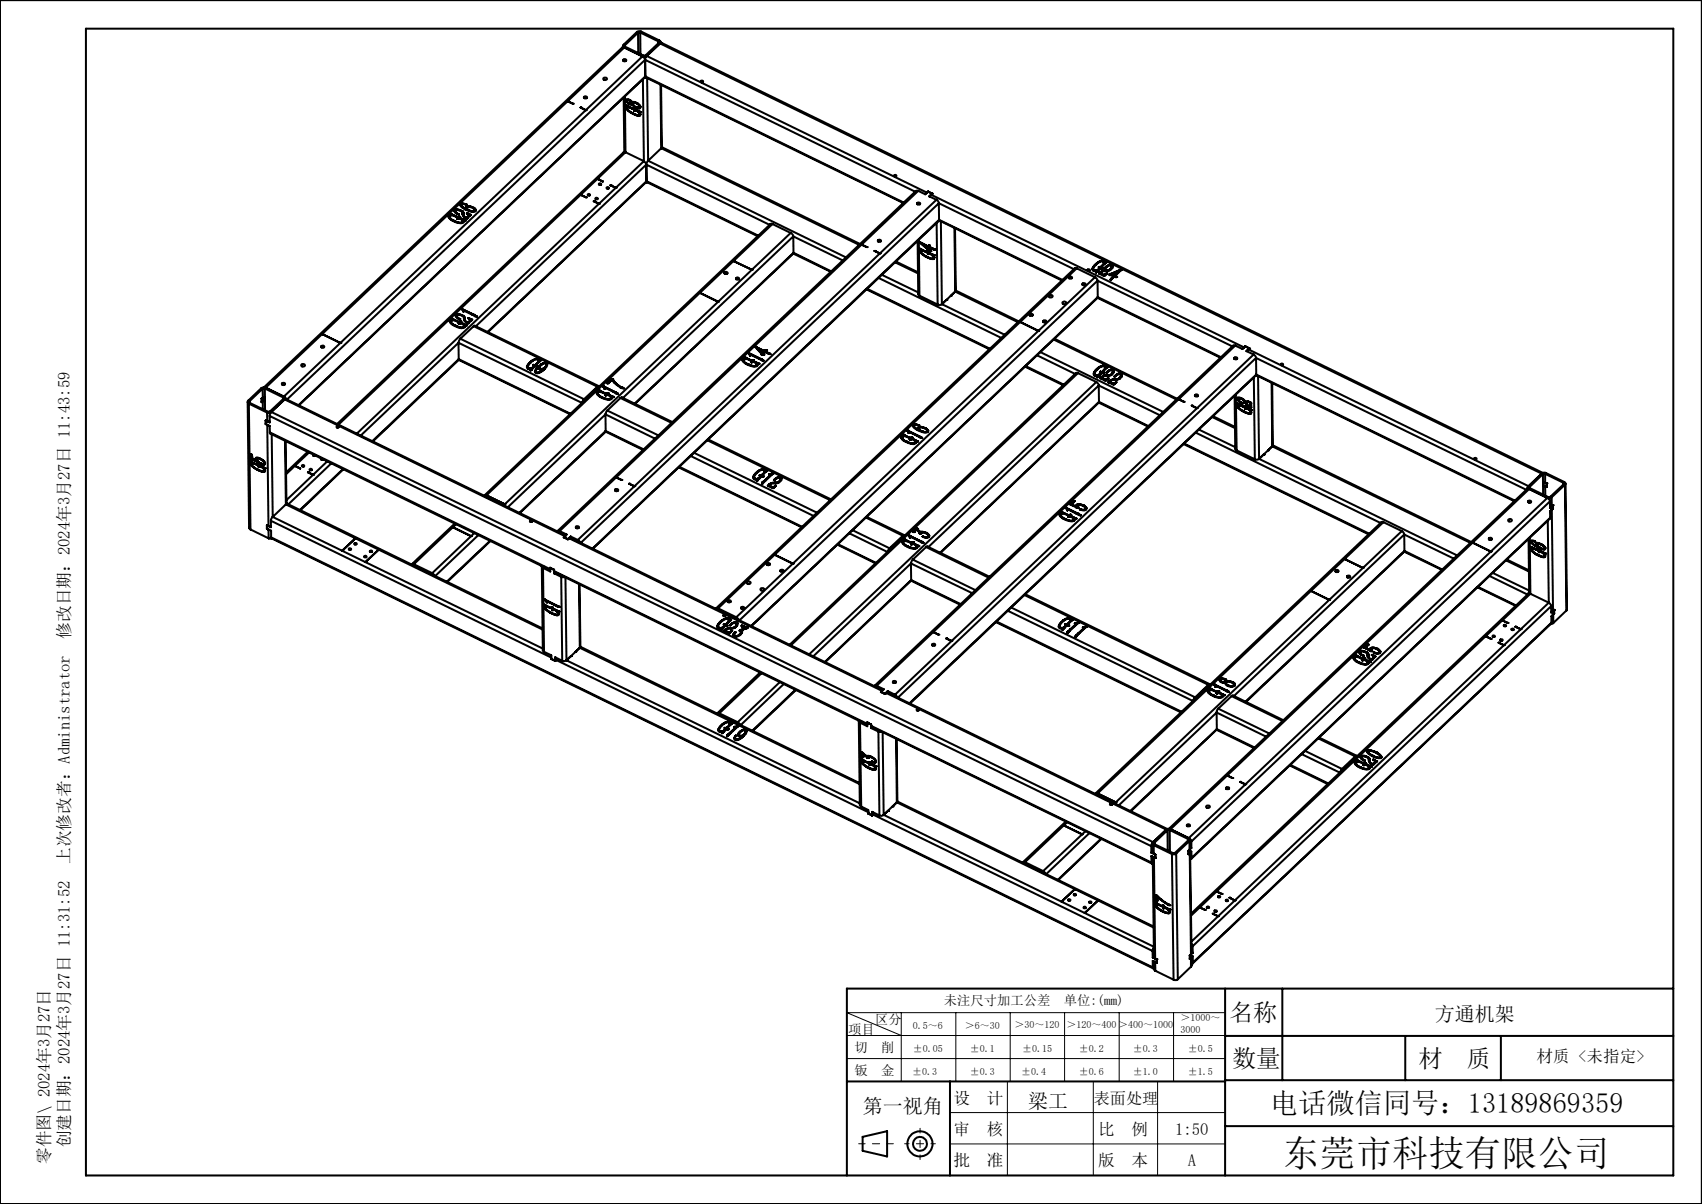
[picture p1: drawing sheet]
<svg xmlns="http://www.w3.org/2000/svg" width="297mm" height="210mm" viewBox="0 0 297 210" stroke-linecap="round" stroke-linejoin="round" font-family="sans-serif">
<defs><g id="words">
<text font-size="6.3" x="223.9" y="203.4">东莞市科技有限公司</text>
<text font-size="4.9" x="221.6" y="194.1">电话微信同号：13189869359</text>
<g font-size="4.2">
<text x="214.5" y="178.1">名称</text>
<text x="215" y="186.1">数量</text>
<text x="247.5" y="186.1">材</text>
<text x="256" y="186.1">质</text>
</g>
<g font-size="3.5">
<text x="250.4" y="178.2">方通机架</text>
<text x="150.5" y="194.1">第一视角</text>
<text x="179.4" y="193.2">梁工</text>
</g>
<g font-size="2.9">
<text x="12.2" y="111.4" transform="rotate(-90 12.2 111.4)">修改日期：2024年3月27日 11:43:59</text>
<text x="12.2" y="150.7" transform="rotate(-90 12.2 150.7)">上次修改者：Administrator</text>
<text x="268.1" y="185.3">材质 &lt;未指定&gt;</text>
<text x="166.4" y="192.5">设</text>
<text x="166.4" y="197.9">审</text>
<text x="172.2" y="192.5">计</text>
<text x="172.2" y="197.9">核</text>
<text x="191.6" y="197.9">比</text>
<text x="197.4" y="197.9">例</text>
<text x="205.1" y="197.9">1:50</text>
<text x="8.7" y="203" transform="rotate(-90 8.7 203)">零件图\ 2024年3月27日</text>
<text x="12.2" y="200.1" transform="rotate(-90 12.2 200.1)">创建日期：2024年3月27日 11:31:52</text>
<text x="166.4" y="203.4">批</text>
<text x="172.2" y="203.4">准</text>
<text x="191.6" y="203.4">版</text>
<text x="197.4" y="203.4">本</text>
<text x="207.3" y="203.4">A</text>
</g>
<text font-size="2.8" x="190.9" y="192.5">表面处理</text>
<g font-size="2.3">
<text x="152.7" y="178.6">区分</text>
<text x="164.7" y="175.3">未注尺寸加工公差</text>
<text x="185.6" y="175.3">单位:(mm)</text>
<text x="148" y="180.3">项目</text>
<text x="149.1" y="183.4">切</text>
<text x="153.8" y="183.4">削</text>
<text x="149.1" y="187.4">钣</text>
<text x="153.8" y="187.4">金</text>
</g>
<g font-size="1.7">
<text x="159.3" y="179.4">0.5～6</text>
<text x="168.4" y="179.4">＞6～30</text>
<text x="177" y="179.3">＞30～120</text>
<text x="186.1" y="179.3">＞120～400 ＞400～1000</text>
<text x="206" y="178.2">＞1000～</text>
<text x="159.3" y="183.4">±0.05</text>
<text x="169.3" y="183.4">±0.1</text>
<text x="178.4" y="183.4">±0.15</text>
<text x="188.3" y="183.4">±0.2</text>
<text x="197.7" y="183.4">±0.3</text>
<text x="206" y="180.2">3000</text>
<text x="207.3" y="183.4">±0.5</text>
<text x="159.2" y="187.4">±0.3</text>
<text x="169.3" y="187.4">±0.3</text>
<text x="178.2" y="187.4">±0.4</text>
<text x="188.3" y="187.4">±0.6</text>
<text x="197.7" y="187.4">±1.0</text>
<text x="207.3" y="187.4">±1.5</text>
</g>
</g></defs>
<g fill="none" stroke="#000" stroke-width=".35">
<path d="M0 0h297v210h-297zM15 5h277v200h-277zM99.1 17.7h.1M99.1 17.7l.9 .4M100 18.1h.1M101.3 18.8h.1M101.3 18.8l.9 .4M101.9 17.1l.2-.1 .3 .1M102 16.8a.26 .26 0 0 1 .3 0 .26 .26 0 0 1 .1 .3 .25 .25 0 0 1-.4 .1 .25 .25 0 0 1 0-.4zM102.2 19.2h.1M105.3 13.6a.29 .29 0 0 1 .4-.1 .29 .29 0 0 1 .1 .4 .3 .3 0 0 1-.3 .1 .3 .3 0 0 1-.2-.4zM108.7 10.4a.25 .25 0 0 1 .4-.1 .25 .25 0 0 1 0 .4l-.3-.1z"/>
<path d="M108.7 8v.2M108.8 10.6l.1-.1 .4 .1M108.8 17l.1 9.5M108.9 8.3l-.3-.1-62.5 59.3M108.9 8.3l3.2 1.5M108.9 8.3l-62.5 59.3M109 10.5v.2M109 16.8l.1 9.8M109 7.9v.2M109.3 17.5a.66 .66 0 0 1 1 .3 1.37 1.37 0 0 1 1.5 .9l-.2 .2-.6-.1M109.3 17.5l.1 .3 .3 .3M109.3 17.5l.4 .6"/>
<path d="M109.3 17.5h.1M109.3 18.4l1 .5v.1l-.6-.3-.3 .1a2.62 2.62 0 0 0 2.1 1.3v-.1M109.3 18.8l.3 .5 .6 .4M109.3 18.8l.2 .4 .7 .5M109.3 18.4h.1M109.3 18.8h.1M109.3 18.4l.3 .2M109.3 17.4v.1M109.3 18.7v.1M109.5 18.7l.8 .2M109.6 18.6h-.2l-.1 .2M109.6 18.6h.1"/>
<path d="M109.6 17.4l.5 .3 .1 .2M109.6 17.4l-.1 .1M109.6 17.4l-.1 .1a.57 .57 0 0 0 .7 .5v-.1M109.6 17.4h.1M109.7 18.1l.4 .1h.2M109.7 18.1h.1M110.2 19.7l.9 .4 .6 .1M110.2 19.7h.1M110.2 17.9v.2M110.2 17.9h.1M110.3 18.2h.1M110.3 18.2l.7 .6"/>
<path d="M110.4 17.9l.2-.1 .4 .2M110.4 17.9a.93 .93 0 0 0 1.2 .8v-.1M110.5 18.9l.1 .1M110.5 18.9h.1M110.6 19h.1M110.6 19.1h.1M110.6 19v.1M110.6 19.1v.1M110.6 19.3h.1M110.6 19.2h.1M110.6 19.2v.1M110.7 18.9v.1l1 .5"/>
<path d="M110.7 18.8l-.2 .1M110.7 18.8v.1M110.7 19.3h.1M110.7 19.1l.1 .1M110.7 19.1h.1M110.8 19.3h-.1M110.8 19.2v.1M110.8 19.2l.5 .3 .3 .4M110.8 19.2h.1M111 18.8l.5 .1 .2-.1M111 18l.5 .3 .1 .3M111 18.8h.1"/>
<path d="M111 18h.1M111 18l.4 .2 .2 .4M111.3 5.7l-2.3 2.2M111.3 5.7l.1 3.6M111.4 19.4a.41 .41 0 0 1 .3 .3 .41 .41 0 0 1-.2 .5l-.4-.1-.9-.4M111.4 19.4l.1 .1M111.4 19.4h.1M111.5 19.5h.1M111.6 19.9v.1M111.6 18.6h.1M111.6 19.5h.1M111.6 19.9h.1"/>
<path d="M111.7 19.5h.1M111.7 5.7h-.4M111.7 5.7l3.2 1.5M111.7 5.7l.1 3.7M112.1 9.8l.3 .2 .2 .4M112.1 9.8l-62.6 59.4M112.2 13.8l.2 14.3M112.6 10.4v2.9M112.6 10.4l-62.5 59.3M112.6 10.4l47.1 23M112.6 13.3l-60.4 57.4M112.6 13.3v.2l45 21.9"/>
<path d="M112.6 13.3l-60.5 57.4M112.6 13.3l45.1 22M112.9 9.8l-.4 .1-.4-.1M112.9 9.8l-.3 .6M112.9 9.8l48.9 23.8M112.9 13.6l.2 14.4M114.9 7.2l.1 .3-2.5 2.2h-.2l-3.3-1.6v-.2M114.9 7.2v.3M115.2 7.6a.34 .34 0 0 0-.2-.6l-3.4-1.6-.4 .1-2.4 2.3a.28 .28 0 0 0-.1 .3 .28 .28 0 0 0 .2 .2M115.2 7.6l.2-.1 153.8 75M115.2 7.6l-2.3 2.2M115.2 7.6l153.8 75"/>
<path d="M115.3 14.8l.1 11.1M115.3 7.4v.1M115.4 14.8l.1 11M122.3 14.1a.2 .2 0 0 1 .3-.1 .2 .2 0 0 1 .1 .3 .2 .2 0 0 1-.3 0 .2 .2 0 0 1-.1-.2zM122.3 14.3h.3M78.4 37.6l-.2 .2a2.69 2.69 0 0 0 2.6 1.1l.1-.2-.1-.4M78.4 37.6l-.1 .2M78.4 37.6h.1M78.4 37.8h.1M78.4 37.8l.1 .3 .7 .4M78.7 37.3l1 .5-.9-.2a.32 .32 0 0 0-.4 .3l.8 .6M78.7 37.3h.1"/>
<path d="M78.7 37.3l.2 .2M78.8 37.5l-.4 .1M78.8 37.5h.1M78.9 37.5h.1M79.2 38.5l1.1 .4 .4-.1M79.2 38.5h.1M79.4 36.6l.4-.1 .8 .3M79.4 36.6l-.1 .1a.73 .73 0 0 0 .8 .7M79.4 36.6l-.1 .2M79.4 36.6h.1M79.5 36.8a.83 .83 0 0 1 1.2 .3M79.8 38.2h.2l.1-.2 .5 .4 .2 .2"/>
<path d="M79.8 38.2h.1M79.9 38.1h.1M79.9 38.1l-.1 .1M79.9 38h.1M79.9 38v.1M79.9 37.3l-.4-.4 .4 .5M79.9 37.3l.2 .1M79.9 37.4h.2M79.9 37.3v.1M80 38h.1M80 38h-.1M80 37.8v.2"/>
<path d="M80.1 38h.1M80.1 38l1 .4M80.2 37.8h.1M80.2 37.8h-.2M80.2 37.8l-.1 .2M80.4 35.6l.5-.1 .4 .2M80.4 35.6l-.1 .2a3.1 3.1 0 0 0 2.6 1.1l.1-.3-.3-.3M80.4 35.6l-.1 .2M80.4 35.6h.1M80.5 35.8l.2 .3 .6 .4M80.6 36.8l.3 .2a.85 .85 0 0 0 .3 1M80.6 36.8l.3 .2v.2"/>
<path d="M80.6 36.8h.1M80.7 38.8h.1M80.7 37.2h.1M80.8 38.6l-.1 .2M80.8 38.3l.4 .2-.1-.1M80.8 37.2a.87 .87 0 0 0 .7 .9l.6-.6h-.1M80.8 38.3l.1 .3M80.8 38.3h.1M80.8 37.2h.1M81.1 38.4l.1 .1M81.1 38.4h.1M81.2 38h.1"/>
<path d="M81.2 38h.2M81.3 36.5h.1M81.3 36.1a1.33 1.33 0 0 1 1.4 .2M81.3 36.1l-.1 .2 .2 .2M81.3 35.7h.2a.74 .74 0 0 0-1 .1M81.3 36.1l-.1 .1M81.3 36.1h.1M81.3 35.7h.1M81.4 38h.1M81.4 36.3l.5 .4M81.4 36.3v-.1a1.11 1.11 0 0 1 1.5 .4l-.1 .2M81.4 36.5h.1"/>
<path d="M81.5 37.2l.4 .3M81.5 37.2h.1M81.5 37.2l.5 .3M81.9 37.5h.1M81.9 36.7l.4 .2 .5-.1M81.9 37.5l-.5 .5M81.9 36.7h.1M82 37.5h.1M82.7 36.3l.3 .4M82.7 36.3h.1M82.8 36.8h.1M82.8 36.6v.2"/>
<path d="M101.4 34h.1M101.4 34l.9 .4M102.3 34.4h.1M102.6 34.1h.3M103.6 35.1h.1M103.6 35.1l.9 .5M103.9 34.7h.3M104.3 31.2h.1M104.3 31.2l.9 .5zM104.5 35.6h.1M104.5 32a.18 .18 0 0 1 .3 0 .18 .18 0 0 1 0 .2h-.2zM104.6 32.2h.2"/>
<path d="M105.8 32.7a.21 .21 0 0 1 .3-.1 .21 .21 0 0 1 .1 .3h-.3zM105.9 32.9h.3M106.5 32.3h.1M106.5 32.3l1 .5M107.5 32.8h.1M109.1 26.6h-.3l-50 47.3M109.1 26.6l3.3 1.5M109.1 26.6l-50 47.5M112.4 28.1l.4 .6M112.4 28.1l-50.1 47.5M112.8 28.7v2.9M112.8 28.7l-29.8 28.2"/>
<path d="M112.8 28.7l21.5 10.5M112.8 31.6l-27.6 26.3M112.8 31.6l.1 .2 19.3 9.4M112.8 31.6l-27.7 26.3M112.8 31.6l19.5 9.5M113 31.8h-.3M113.1 28l-.2 .4-.1 .3M113.1 28l34.5 16.9M115.4 25.9l.2-.2 34.5 16.9M115.4 25.9l-2.3 2.1M115.4 25.9l34.5 16.8M134.8 39.1h-.4l-49.9 47.4"/>
<path d="M134.8 39.1l3.2 1.5M134.8 39.1l-50.1 47.5M156.1 30.8h.3M160.1 35.6l.1-.1 .3 .1M160.1 35.3a.26 .26 0 0 1 .3 0 .26 .26 0 0 1 .1 .4 .25 .25 0 0 1-.3 0 .25 .25 0 0 1-.1-.4zM160.2 33.3h-.4l-62.5 59.3M160.2 33.3l1.3 .6 .5-.5M160.2 33.3l-62.6 59.3M161.8 33.6l-.1 .1M162 33.4l.6 .4M162 33.4h.1M162 33.4l.7 .4-.2 .2"/>
<path d="M162 33.4l-.2 .2M162.5 34l-.3 .3M162.5 34l54.6 26.6M162.6 33.8h.1M162.6 33.8l-.5 .4 1.3 .6M163.4 34.8l.3 .2 .1 .4M163.4 34.8l-62.6 59.4M163.4 38.8l.2 14.3M163.8 35.4l.1 2.9M163.8 35.4l-62.4 59.3M163.8 35.4l23.6 11.5M163.9 38.3l-.1 .2-60.3 57.2"/>
<path d="M163.9 38.4l21.4 10.5M163.9 38.3l-60.5 57.4M163.9 38.3l21.5 10.5M164 38.6h-.3M164.2 38.6l.2 14.4M166.5 39.8l.2 11.1M166.7 39.8l.1 10.9-.1 .2M56.2 58.3h.1M56.2 58.3l3.2 1.5M59.4 59.8h.1M78.6 55.9l-.1 .1a2.24 2.24 0 0 0 2.2 1.2 .32 .32 0 0 0 .4-.2 .32 .32 0 0 0-.1-.4M78.6 55.9l-.1 .2"/>
<path d="M78.6 55.9h.1M78.6 56.1h.1M78.6 56.1l.2 .3 .6 .4M78.9 55.6l1 .5-.7-.2h-.5l-.1 .2 .1 .2 .7 .5M78.9 55.6h.1M78.9 55.6l.2 .2M79 55.8l-.4 .1M79 55.8h.1M79.4 56.8l1.1 .3 .4-.1M79.4 56.8h.1M79.6 54.9l.5-.1 .7 .3M79.6 54.9v.1a.71 .71 0 0 0 .7 .7l-.1-.1"/>
<path d="M79.6 54.9l-.1 .2M79.6 54.9h.1M80 59.8v2.8M80 59.8l21.5 10.5M80 59.8l-17 16.1M80 56.4v.1a.57 .57 0 0 1 .9 .3l.1 .1M80 56.4h.1M80.1 56.4h.1M80.2 56.3l-.2 .1M80.2 56.3h.1M80.2 56.2h.1M80.2 55.6h.1"/>
<path d="M80.2 56.2l-.1 .2M80.2 56.2v.1M80.3 59.1l-.3 .7M80.3 59.1l21.6 10.5M80.4 56.2h.1M80.4 56.2l.9 .5M80.4 56.1h.1M80.4 56.1h-.2v.1M80.4 56.1v.1M80.6 53.9l.3 .5v-.3M80.6 53.9h.1M80.6 53.9l2.1 1"/>
<path d="M80.8 55.1l.3 .2v.4M80.8 55.1h.1M80.9 54.1l1.9 1 .4 .1-.5-.3M80.9 54.1h.1M80.9 57h.1M81 56.9l-.1 .1zM81 56.6l.5 .2-.2-.1M81 55.4a.75 .75 0 0 0-1.3-.2l.5 .4M81 55.4a.98 .98 0 0 0 .7 1l.7-.6-.1-.1M81 56.6l.1 .3M81.1 55.8l.4 .4M81.1 55.7h.1"/>
<path d="M81.3 56.7h.1M81.3 56.7l.2 .1M81.5 56.2h.1M81.5 56.2l.1 .1M81.6 56.3h.1M81.7 55.5l.4 .3M81.7 55.5h.1M81.7 55.5l.6 .2M82.1 55.8h.1M82.1 55.8l-.5 .5M82.3 55.7v.1M82.3 55.7h.1"/>
<path d="M82.7 56.9l.1-.1 21.7 10.5M82.7 56.9l-2.4 2.2M82.7 56.9l21.5 10.5M82.7 54.9l.5 .3M82.7 54.9h.1M122.1 51.1h.1M122.1 51.1l3.2 1.5M125.3 52.6h.1M126.4 47.5a.24 .24 0 0 1 .4-.1 .24 .24 0 0 1 0 .4 .24 .24 0 0 1-.3 0 .24 .24 0 0 1-.1-.3zM126.9 47.7l-.3-.1-.2 .1M128 45.5h.1M128 45.5l3.2 1.6"/>
<path d="M128.6 48.4a.22 .22 0 0 1 .3 .1 .22 .22 0 0 1-.2 .3l-.3-.2zM128.9 48.7l-.3-.1-.2 .1M131.2 47.1h.1M138 40.6l.3 .3 .1 .3M138 40.6l-50.1 47.5M138.4 44.2l6.6 3.2M138.4 41.2l.1 2.9M138.4 41.2l-29.7 28.2M138.4 41.2l8.7 4.2M138.5 44.1l-27.7 26.3M138.5 44.1l-27.8 26.3M138.5 44.1l6.6 3.2"/>
<path d="M150.4 42.7h.1M150.4 42.7l.9 .4M151.2 50.5l21.4 10.4M151.3 43.1h.1M151.3 50.4l21.4 10.4M152.6 43.8h.1M152.6 43.8l.9 .4M153.2 41.9a.24 .24 0 0 1 .4-.1 .24 .24 0 0 1 0 .4 .24 .24 0 0 1-.3 0 .24 .24 0 0 1-.1-.3zM153.2 42.1h.5M153.2 42.1h.1M153.3 48.5l21.4 10.4M153.5 44.2h.1"/>
<path d="M153.9 47.9l6.3 3.1M156.2 45.7l4 2M156.3 45.6l3.9 1.9M160.1 42l.1 9.4 .2 .2M160.3 41.8l.1 9.8M160.4 51.6l3.2 1.5M160.5 43.4l1.1 .5v.1l-.6-.3-.3 .1a2.37 2.37 0 0 0 1.9 1.3l.3-.2M160.5 42.3h.1M160.5 42.3l1.6 .7M160.5 43.4l.3 .2M160.5 42.3l1.6 1.4M160.5 43.4h.1"/>
<path d="M160.6 43.8l.3 .5 .5 .4M160.6 43.8l.2 .4 .7 .5M160.6 43.4l.2 .2M160.6 43.4h.1M160.6 43.8h.1M160.6 43.7v.1M160.8 43.7l.8 .2M160.8 43.6h-.1l-.1 .2M160.8 43.6h.1M160.9 42.5h.1M160.9 42.5l1.3 .6M160.9 42.5l1.3 1.1"/>
<path d="M161.4 44.7h.1M161.5 44.7l.9 .4h.5M161.8 43.9l.1-.1 .1 .2 1 .5M161.8 43.9l.1 .1M161.8 43.9h.1M161.9 44h.1M161.9 44.1h.1M161.9 44v.1M161.9 44.1v.1M161.9 44.3h.1M161.9 44.2h.1M161.9 44.2v.1"/>
<path d="M162 44.3h.1M162 44.1l.1 .2h-.1M162 44.1l.1 .1M162.1 42.9l.1-.1 .1 .3 .8 .4M162.1 42.9h.1M162.1 42.9v.1M162.1 44.2l.6 .4 .2 .3M162.1 43h.1M162.1 43.7h.1M162.1 44.2h.1M162.2 43.8h.1M162.2 43.1h.1"/>
<path d="M162.2 43.7h.1M162.2 43.1v.5M162.2 43.6h.1M162.2 43.8h.2M162.3 43.2l.1 .6M162.3 43.2l.4 .2M162.4 43.8h.1M162.7 44.4a.43 .43 0 0 1 .3 .3 .43 .43 0 0 1-.2 .5l-.4-.1-1-.4M162.7 44.4h.1M162.7 44.4l.1 .1M162.7 43.4l.2 .1M162.7 43.4h.1"/>
<path d="M162.8 44.5h.1M162.8 44.5h.2M162.9 44.9h.1M162.9 44.5h.1M162.9 43.5h.2M162.9 43.5h.1M163 43.5h.1M163 44.5h.1M163.1 43.5h.1M164.4 53l-.3 .2-.5-.1M164.4 53l10.9 5.4M164.4 53h.1"/>
<path d="M165.1 52.3h.1M165.1 52.3l-.7 .7M165.9 51.6h.1M166.7 50.9h.1M166.7 50.9l10.9 5.3M166.7 50.9l-.8 .7M166.7 50.9l-2.3 2.1M166.8 50.7l11 5.3M178 56.2h.1M178 56.2l3.2 1.5M179.7 54.8a.25 .25 0 0 1 .3-.1 .25 .25 0 0 1 .1 .4 .26 .26 0 0 1-.3 0 .26 .26 0 0 1-.1-.3zM179.7 55l.4-.1 .1 .1"/>
<path d="M179.7 55h.1M181.2 57.7h.1M182.1 55.9a.26 .26 0 0 1 .4 0 .26 .26 0 0 1 0 .4 .26 .26 0 0 1-.4-.1zM182.1 56.2h.1M182.1 56.2h.5M183.1 51.5a.28 .28 0 0 1 .4-.1 .28 .28 0 0 1 .1 .4 .28 .28 0 0 1-.4 .1 .28 .28 0 0 1-.1-.4zM183.9 59.2l21.4 10.5M184 59.1l21.4 10.5M185.5 52.7a.3 .3 0 0 1 .4-.1 .3 .3 0 0 1 .1 .4 .3 .3 0 0 1-.5 0l-.1-.2zM186.5 48.3a.25 .25 0 0 1 .4-.1 .25 .25 0 0 1 .1 .4 .25 .25 0 0 1-.3 0 .25 .25 0 0 1-.2-.3zM186.5 48.5l.2-.1 .3 .1M187.9 46.8h-.3l-62.6 59.3"/>
<path d="M187.9 46.8l3.2 1.6M187.9 46.8l-62.6 59.3M188.9 49.5l.1-.1a.25 .25 0 0 1 .3 0 .25 .25 0 0 1 .1 .3 .27 .27 0 0 1-.3 .1 .27 .27 0 0 1-.2-.3zM188.9 49.7h.1M188.9 49.7h.5M189.8 47a.18 .18 0 0 1 .3 0 .18 .18 0 0 1 0 .2h-.3zM189.8 47.2h.3M190.7 46.9l.2 .3M190.9 47.2h.1M191.1 48.4l.3 .2 .1 .4M191.1 48.4l-62.6 59.3M191.3 47.5h.1"/>
<path d="M191.3 47.4h.1M191.3 47.4v.1M191.3 47.3v.2M191.3 47.3v.1M191.3 47.3h.1M191.4 45.9l-.6 .7a.48 .48 0 0 0 0 .7 .48 .48 0 0 0 .7-.1M191.4 45.9l-.4 .4-.4 .6M191.4 45.9h.1M191.5 47.2h.1M191.5 47.2l-.2 .1M191.5 52l21.5 10.4M191.5 49l.1 2.8"/>
<path d="M191.5 49l-62.5 59.2M191.5 49l23.6 11.4M191.6 51.8l-60.5 57.4M191.6 51.8l21.4 10.5M191.8 46.6v.1h.1M191.8 46.6h.1M191.8 46.6l.3 .1M191.9 46.8l-.6 .4h-.4M191.9 46.6h.1M191.9 46.8h.1M191.9 47.7h.1M191.9 46.7h.1"/>
<path d="M191.9 46.7v.1M191.9 47.7l.8 .3M192 46.6h.1M192 47.5l-.2 .2 .9 .4 .4-.4M192 47.5l-.2 .2M192 47.5h.1M192.1 46.7h.1M192.2 46.5l.4-.5a.43 .43 0 0 0-.3-.5 .43 .43 0 0 0-.5 .2l-.5 .4-.6 .8M192.2 46.7h.1M192.3 46.8h-.2l-.8 .7v-.1M192.3 46.8h.1M192.3 46.7h.1"/>
<path d="M192.3 46.7v.1M192.3 46.7h-.1M192.6 45.6l.2 .1v.2M192.6 45.6h-.7l-.5 .3M192.6 45.6l.2 .2M192.6 45.6h.1M192.6 45.9l-.4 .6M192.7 48h.1M192.8 45.9h.1M192.8 47.9l-.1 .1M192.8 47.9h.1M192.9 47.2l-.9 .3"/>
<path d="M192.9 47.2h-.4l-.5 .3M192.9 47.2h.2M192.9 47.2h.1M193 45.7h.1M193 45.7l-.7 .8h-.1M193 45.7l-.2 .2M193.1 46.5l-.2 .2a.74 .74 0 0 1 1.1-.2v.2M193.1 47.7h.1M193.1 46.5h.1M193.1 47.7l-.3 .2M193.1 47.2h.1M193.6 48l.7 .2"/>
<path d="M193.6 48h.1M193.7 47.8h.1M193.7 47.8l-.1 .2M193.8 48.7v.1M193.8 48.8h.1M193.8 47.8h.1M193.9 48.7h.1M193.9 48.6h.1M193.9 47.9h.1M193.9 48.6v.1M193.9 48.7h-.1M193.9 48.7l-.1 .1"/>
<path d="M193.9 47.9l.5 .2M194 46.7l-.3 .3-.6 .2M194 46.7h.1M194 46.2a.57 .57 0 0 1 .1 .6 .57 .57 0 0 1-.5 .4l-.3 .1a1.37 1.37 0 0 0-1.4 .4M194 46.2h-.3l-.6 .3M194 46.2l.2 .3M194 46.2h.1M194 48.5l-.1 .1M194 48.5h.1M194 46.5v.2M194.3 48.2h.1M194.3 48.2l-.3 .3"/>
<path d="M194.4 48.1h.1M194.6 48.1v.1M194.6 48.2h.1M194.7 48.2h.1M194.8 48.2v.1M194.8 48.2h.1M194.8 48.3h-.3l-.7 .5M194.8 48.3h.1M195.4 47.2h.1M195.4 47.2l-1 .9M195.4 47.2l-1.5 .7M195.6 47h.1"/>
<path d="M195.6 47l.1 .1-1.1 1M195.6 47l-1.8 .8M43.2 70.1l.3 22 .2 .2M43.4 70.4l3.2 1.6M43.4 70.4l.3 21.9M43.5 70v.2M43.7 79.9h.2M43.7 79.9v.1M43.7 79.9l.1 .1M43.8 79.3h.1l.1 .7 .8 .4M43.8 79.3v.1M43.8 79.3h.1"/>
<path d="M43.8 79.4h.1M43.8 79.4v.1M43.8 80h.1M43.8 80h-.1M43.8 79.5h.1M43.9 79.5h.1M43.9 79.6h.1M43.9 79.5v.1M43.9 79.6v.2M43.9 79.6v.3M43.9 79.9h.1M44.6 80l.2 .4"/>
<path d="M44.6 80h.1M44.7 79.9l-.1 .1M44.8 80v.2l.3 .4M44.8 80l.6 .1M44.8 80h.6M45.6 69.5v.6M45.8 67.8l.1 1.5 .2-.1v.7h-.2v1.5M45.8 67.8l-2.3 2.2M45.9 69.3l-.3 .2v.7l.5-.5M46.1 69.7h.1M46.2 67.8h-.4M46.2 67.8l3.2 1.5"/>
<path d="M46.2 67.8v3.7M46.2 67.6h.2M46.4 67.6l-.4-.1-.4 .2-2.3 2.2a.31 .31 0 0 0 .1 .5M46.4 67.6l3.1 1.6M46.4 74l.2 .1M46.4 73.9v.1M46.4 74l.7 .3v1.1M46.6 72v1.5M46.6 73.5h.5M46.6 74.1h.1M46.6 74.1l.2 17.6M46.6 73.5l-.2-.2v.7"/>
<path d="M47.1 72.6l153.8 75M47.1 72.6v1.1l-.7-.3M47.1 75.4l.1 .2 48.8 23.8-1.2-.5M47.1 75.4l48.9 23.9M47.3 71.9l-.3 .1h-.4M47.3 71.9l-.2 .7M47.3 71.9l153.9 75M47.4 75.7l.2 14.5M49.2 66.9a.25 .25 0 0 1 .3-.2 .25 .25 0 0 1 .1 .4l-.2 .1zM49.2 67.1l.3-.2 .2 .2M49.4 69.3l.1 .2-2.5 2.4-3.4-1.6-.1-.2v-.1M49.4 69.3v.3"/>
<path d="M49.5 69.2a.31 .31 0 0 1 .2 .5M49.5 69.2l.5 .4M49.7 69.7l.2-.1 48.8 23.8M49.7 69.7l-2.4 2.2M49.7 69.7l48.9 23.8M49.7 76.9l.2 11.1M49.8 69.5v.1M49.8 76.9l.2 11M52.7 63.5a.29 .29 0 0 1 .4 0 .29 .29 0 0 1 0 .4 .29 .29 0 0 1-.4 0l-.1-.1zM53.7 78.8l-3.8 3.6M53.9 78.9l-4 3.8M54.7 79.3a.19 .19 0 0 0 .1 .3 .19 .19 0 0 0 .2-.2"/>
<path d="M54.7 79.5h.3M56.1 60.6l.2-.1 .3 .1M56.1 79.9v.3l.2-.1M56.1 60.4a.26 .26 0 0 1 .4-.1 .26 .26 0 0 1 0 .4 .26 .26 0 0 1-.4-.1zM59.1 74.5l-.3 .1M80 62.6l.1 .2 19.3 9.4M80 62.6l19.6 9.6M80 62.6l-15 14.3M80.1 62.8l-15 14.2M92.3 64.2h.1M92.6 64.5v.1M92.6 64.5h.1"/>
<path d="M92.6 64.4h.1M92.7 64.4h-.1M92.7 64.4h.1M92.7 64.4l-.1 .1M92.7 63l-.6 .6a.49 .49 0 0 0 0 .8 .49 .49 0 0 0 .8-.1M92.7 63l-.6 .6-.1 .5M92.7 63h.1M92.9 64.3l-.2 .1M93.1 63.7h.1M93.1 63.6v.2h.2M93.1 63.6l.1 .1M93.1 63.6v.1"/>
<path d="M93.2 63.9l-.5 .4-.4-.1M93.2 63.9h.1M93.2 63.7h.1M93.2 63.7l.2 .1M93.3 63.8h.1M93.3 63.8l-.1 .1M93.3 63.7h.1M93.4 63.7l.2 .1M93.4 63.8h.2M93.4 63.7v.1M93.5 63.6l.4-.5-.1-.3a1.66 1.66 0 0 0-1.7 1.4h.2M93.6 63.8h.1"/>
<path d="M93.6 64.4l-.3 .4M93.6 64.4h.1M93.6 63.7l.1 .2M93.6 63.7v.1M93.6 63.8l.1 .1M93.7 63.9l-.3-.1-.8 .7M93.7 64.3a.38 .38 0 0 0-.1 .6 .38 .38 0 0 0 .6 0l.4-.3M93.7 64.3h.1M93.7 63.9h.1M93.7 64.3l-.1 .1M93.9 62.6l.2 .2v.2M93.9 62.6h-.5l-.7 .4"/>
<path d="M93.9 62.6l.2 .3M93.9 62.6h.1M94 63l-.5 .6M94.1 62.9h.1M94.1 63h.1M94.2 64.2l.1 .1M94.3 64.3h.1M94.3 62.8l.1 .1M94.3 62.8l-.2 .2M94.3 62.9l-.2 .1M94.3 62.9h.1M94.3 62.8v.1"/>
<path d="M94.4 62.9l-.8 .7h-.1M94.5 63.5l-.2 .2a.44 .44 0 0 0-.3 .6 .44 .44 0 0 0 .7 .1h.2M94.5 63.5l-.3 .3-.2 .4M94.5 63.5h.1M94.6 64.6h.1M94.8 64.5h.1M94.8 64.5l-.2 .1M94.9 64.4h.1M94.9 64.4l-.1 .1M95.1 64.1l-.3 .2h-.5M95.1 64.1h.1M95.3 63.3l.2 .2a1.99 1.99 0 0 1-2 1.5l-.2-.3 .3-.3"/>
<path d="M95.3 63.3l-.5 .1-.3 .1M95.3 63.3l.2 .3M95.3 63.3h.1M95.4 63.6l-.3 .5M95.4 63.6a.78 .78 0 0 0-1.2 .6l.1 .1M101.9 69.6l-.3 .6M102 69.8h.1M102.3 69.5h.1M104.2 68.4l-.1 .1a2.17 2.17 0 0 0 2.3 1.2 .33 .33 0 0 0 .4-.2 .33 .33 0 0 0-.2-.4M104.2 68.4l-.1 .2M104.2 68.4h.1M104.2 67.4l.2-.1 .1 .1"/>
<path d="M104.2 67.6l-2.4 2.4M104.2 67.4l-2.3 2.2M104.2 67.6l.1 .1M104.3 68.6l.2 .4 .6 .3M104.3 68.6h.1M104.4 67.6h-.2M104.5 68.1l1.1 .5-.9-.2-.4 .2 .2 .3 .6 .4M104.5 68.1h.1M104.5 68.1l.2 .2M104.7 68.3l-.5 .1M104.7 68.3h.1M105.1 69.3l.9 .3 .5-.1"/>
<path d="M105.1 69.3l.9 .3h.5M105.1 69.3h.1M105.3 67.4l.2 .4v-.2M105.3 67.4h.1M105.3 67.4l2.1 1M105.5 67.6l1.9 1 .4 .1M105.5 67.6h.1M105.7 68.9l.2-.1 .6 .4 .1 .1-.1 .2M105.7 69h.1M105.7 72.3v2.9M105.7 68.9v.1M105.7 72.3l8.6 4.2"/>
<path d="M105.7 72.3l-17.1 16.2M105.7 75.2l.1 .1 6.4 3.2M105.7 75.2l6.6 3.2M105.7 75.2l-15.1 14.3M105.7 68.9h.1M105.7 75.3l-15 14.2M105.8 68.8h.1M105.8 68.8l-.1 .2M105.8 68.7h.1M105.9 68.7l-.1 .1M105.9 66.8h.1M106 71.6l-.3 .7"/>
<path d="M106 71.6l8.9 4.3M106 68.7h.1M106 66.8h.1M106 68.7l1 .5M106 66.8h-.1M106 68.6h.1M106 68.6h-.2v.1M106.1 68.6h.1M106.1 68.6l-.1 .1M106.1 66.7h.1M106.1 66.7l-.1 .1M106.3 66.8l.5-.5 .4 .4a2.52 2.52 0 0 0 1.6 1"/>
<path d="M106.3 66.8h-.4M106.3 66.8h.1M106.4 66.5l-.3 .2M106.4 66.5h.1M106.5 69.5v.1M106.6 69.1l.5 .2-.1-.1M106.6 69.1l.2 .3M106.6 69.1h.1M106.6 66.2h.1M106.6 66.2l-.2 .3M106.9 66.2l.8 .9 .9 .5M106.9 66.2h.1"/>
<path d="M106.9 66.1h.1M106.9 66.1v.1M106.9 66.1h-.4l.1 .1M107 69.2h.1M107 69.2l.1 .1M107.4 68.4l.4 .3M107.4 68.4h.1M108.3 69.4l.2-.1 8.8 4.3M108.3 69.4l8.9 4.4M108.3 69.4l-2.3 2.2M108.6 67.6h.1M108.6 67.6l.2 .1"/>
<path d="M108.8 67.7h.1M120.5 79.5l21.5 10.5M121.1 79l21.5 10.4M123.4 76.8l21.5 10.4M123.6 76.7l21.4 10.4M129.6 62.6v.2a1.66 1.66 0 0 0 1.5 1 .67 .67 0 0 0 1.1-.2l-.2-.2M129.6 62.6l-.1 .2M129.6 62.6h.1M129.7 62.9h.1M129.7 62.9l.2 .3 .6 .3M130 62.3l1 .5-.9-.2-.3 .1-.1 .2 .2 .3 .6 .3M130 62.3h.1"/>
<path d="M130 62.3l.2 .2M130 62.3l-.1 .1M130.1 62.5l-.5 .1M130.1 62.5h.1M130.2 62.5h.1M130.5 63.5l.9 .3h.6M130.5 63.5h.1M130.7 61.6l.2 .4v-.2M130.7 61.6h.1M130.7 61.6l2.1 1M130.9 61.8l1.9 1 .4 .1-.4-.3M130.9 61.8h.1"/>
<path d="M131.1 63.2h.1a.61 .61 0 0 1 .8 .4v.2M131.1 63.2h.1M131.2 63.1h.1M131.2 63.1l-.1 .1M131.2 63h.1M131.2 63v.1M131.3 62.8v.2M131.3 63h.1M131.3 63h-.1M131.3 62.8h.1M131.4 63h.1M131.4 63l1 .4"/>
<path d="M131.4 62.8h.1M131.4 62.8h-.1M131.5 62.8l-.1 .2M131.9 60.5h.1M131.9 60.5l1.6 .8M131.9 60.5l1 1.3M131.9 60.5l-.1 .1M132 63.8h.1M132 63.4l.5 .1-.1-.1M132 63.4l.2 .2M132 63.4h.1M132 63.6v.2"/>
<path d="M132.1 60.7l.9 1M132.1 60.7h.1M132.1 60.7l1.3 .6M132.4 63.4h.1M132.4 63.4l.1 .1M132.8 62.6h.1M132.9 61.8l.3 .1M132.9 61.8h.1M133 61.7h.1M133.2 61.8h.1M133.2 61.8v.1M133.2 61.9h.1"/>
<path d="M133.4 61.3h.1M133.4 61.3l-.4 .4M133.5 61.3h.1M133.5 61.2v.1M133.5 61.2h.1M133.5 61.1h.1M133.5 61.1v.1M133.6 61.3h.1M133.6 61.3l.7 .4M133.7 61.1l-.1 .2M133.7 61.1h.1M133.7 61.1h-.2"/>
<path d="M134.3 61.7l.1 .1M134.3 61.7h.1M134.4 61.8l-.3-.1-.6-.3-.3 .4M157.3 76.1l-.1 .2a2.69 2.69 0 0 0 2.5 1.1l.2-.2-.2-.4M157.3 76.1l-.1 .2M157.3 76.1h.1M157.4 76.3h.1M157.4 76.3l.2 .4 .6 .3M157.6 75.8l1.1 .5-1.1-.2a.27 .27 0 0 0-.2 .4l.8 .5M157.6 75.8h.1M157.6 75.8l.2 .2M157.7 76l-.4 .1"/>
<path d="M157.7 76h.1M157.8 76h.1M158.2 77l1 .4 .4-.2M158.2 77h.1M158.4 75.1l.1 .4h.1v-.2M158.4 75.1h.1M158.4 75.1l2 1M158.6 75.3l1.9 1 .4 .1-.5-.3M158.6 75.3h.1M158.8 76.7l.2-.1a.53 .53 0 0 1 .6 .6M158.8 76.7h.1M158.9 76.5h.1"/>
<path d="M158.9 76.5l-.1 .2M158.9 76.4h.1M158.9 76.4v.1M159.1 76.4h.1M159.1 76.4l1 .5M159.1 76.3h.1M159.1 76.3l-.2 .1M159.2 76.3l-.1 .1M159.4 74.1l.4-.1 .5 .1M159.4 74.1l-.1 .2a2.83 2.83 0 0 0 2.6 1.1l.1-.3-.4-.4M159.4 74.1l-.1 .2M159.4 74.1h.1"/>
<path d="M159.5 74.3l.2 .4 .5 .3M159.6 77.2h.1M159.7 76.8l.5 .2-.1-.1M159.7 76.8l.2 .3M159.7 77.1l-.1 .1M160.1 76.9l.1 .1M160.1 76.9h.1M160.2 75h.1M160.2 75h.2M160.3 74.6a1.33 1.33 0 0 1 1.3 .1M160.3 74.6l-.1 .2 .2 .2M160.3 74.1l.1 .1a.8 .8 0 0 0-.9 .1l.2 .4 .5 .3"/>
<path d="M160.3 74.6l-.1 .1M160.3 74.6a1.26 1.26 0 0 1 1.3 .2M160.3 74.6h.1M160.3 74.1h.1M160.4 74.8l.4 .4M160.4 74.7a.95 .95 0 0 1 1.4 .5l-.1 .1M160.4 75h.1M160.4 76.1l.5 .3M160.4 76.1h.1M160.8 75.2l.6 .2 .3-.1M160.8 75.2l.5 .1h.4M160.8 75.2h.1"/>
<path d="M161.6 74.8l.4 .4M161.6 74.7v.1M161.7 75.3h.1M161.8 75.1l-.1 .2M178.9 64l6.6 3.2M179 63.8l6.6 3.3M181 62l6.6 3.2M181.5 61.4l21.5 10.5M188.1 65.1h-.4l-49.9 47.4M188.1 65.1l3.2 1.5M188.1 65.1l-50.1 47.5M191.1 65.4h.1"/>
<path d="M191.3 66.6l.3 .3 .1 .3M191.3 66.6l-50.1 47.5M191.5 65.7v.1M191.5 65.7h.1M191.5 65.6h.1M191.5 65.6v.1M191.6 65.6h-.1M191.6 65.6h.1M191.6 64.2l-.6 .6a.49 .49 0 0 0 0 .8 .49 .49 0 0 0 .7-.1M191.6 64.2l-.4 .4-.3 .6M191.6 64.2h.1M191.7 65.5h.1"/>
<path d="M191.7 70.2l8.6 4.2M191.7 67.2l.1 2.9M191.7 65.5l-.1 .1M191.7 67.2l10.7 5.2M191.7 67.2l-29.7 28.2M191.8 70.1l-27.7 26.3M191.8 70.1l8.6 4.2M191.8 70.1l-27.8 26.3M192 64.8v.2h.2M192 64.8h.1M192 64.8l.1 .1M192.1 65.1l-.5 .4-.5-.1"/>
<path d="M192.1 65.1h.1M192.1 64.9h.2M192.1 64.9h.1M192.2 65.9h.1M192.2 64.9h.1M192.2 65l-.1 .1M192.2 65.9l.7 .3M192.2 65.9l.7 .4M192.2 65.7l-.2 .3 .9 .4 .4-.4M192.2 65.7l-.2 .3M192.2 65.7h.1M192.3 64.9l.1 .1"/>
<path d="M192.3 64.9h.1M192.4 65h.1M192.5 64.9h.1M192.5 64.9v.2M192.5 64.9l-.1 .1M192.5 65.1l-.2-.1-.8 .7M192.5 65.1h.1M192.8 63.8l.2 .4M192.8 63.8h-.6l-.6 .4M192.8 63.8l.2 .3M192.8 63.8h.1M192.9 64.1a.92 .92 0 0 0-1.4 .3l-.5 .6v.3l.1 .1"/>
<path d="M192.9 66.2v.1M193 64.2h.1M193.1 66.2h-.2M193.1 66.2l-.2 .1M193.1 66.2h.1M193.1 65.5h-.4l-.5 .2M193.1 65.5h.1M193.1 65.5h.3M193.2 64l-.8 .7 .5-.6M193.2 64h.1M193.2 64l-.2 .2M193.2 64l.1 .1"/>
<path d="M193.3 64.7l-.2 .3a.74 .74 0 0 1 1.1-.2v.2M193.3 64.8l-.2 .2M193.3 66h.1M193.3 66l-.2 .2M193.3 64.7v.1M193.4 65.5h.1M193.6 66.6h.1M193.6 66.6l.7 .3M193.6 66.4l-.2 .3 .9 .4 .4-.4M193.6 66.4l-.2 .3M193.6 66.4h.1M194.2 65l-.5 .4-.3 .1"/>
<path d="M194.2 65h.1M194.2 64.5a.78 .78 0 0 1-.8 1.1h-.8l-.4 .3M194.2 64.5h-.3l-.6 .2M194.2 64.5h-.3l-.6 .3M194.2 64.5l.2 .3M194.2 64.8v.2M194.2 64.5h.1M194.3 66.9h.1M194.5 66.9h-.2M194.5 66.9h.1M194.6 66.1l-1 .3M194.6 66.1h.1"/>
<path d="M194.6 66.1h.2M194.7 65.4l-.2 .3a.72 .72 0 0 1 1.2-.2l-.1 .2M194.7 66.7h.1M194.7 65.4h.1M194.7 66.7l-.2 .2M194.8 66.1h.1M195.6 65.7l-.4 .4h-.4M195.6 65.7l-.3 .3-.5 .1M195.6 65.7h.1M195.6 65.2a.55 .55 0 0 1 .1 .6 .55 .55 0 0 1-.5 .3l-.3 .1a1.39 1.39 0 0 0-1.3 .4M195.6 65.2l-.3-.1-.6 .3M195.6 65.2h-.5l-.4 .2"/>
<path d="M195.6 65.2l.2 .2M195.6 65.2h.1M195.7 65.5l-.1 .2M205.7 69.6h.1M205.7 69.6l.9 .5M205.7 69.6v.1M206.6 77.5l32.2 15.7M206.6 70.1h.1M206.6 77.4l32.3 15.7M208 70.8h.1M208 70.8l.8 .4M208.6 68.8a.24 .24 0 0 1 .4 0 .24 .24 0 0 1 0 .4 .24 .24 0 0 1-.4-.1l-.1-.1z"/>
<path d="M208.6 75.5l32.3 15.7M208.8 71.2h.1M209 69.1l-.3-.1-.2 .1M209.2 74.9l6.3 3.1M211.5 72.7l4 2M211.7 72.6l3.8 1.9M215.4 69l.1 9.3 .3 .3M215.5 62.3a.22 .22 0 0 1 .4 .1 .22 .22 0 0 1-.2 .3l-.4-.2zM215.5 60.3h-.3l-62.6 59.3M215.5 60.3l1.3 .6 .5-.5M215.5 60.3l-62.5 59.3M215.7 68.8l.1 9.8"/>
<path d="M215.8 78.6l3.2 1.5M215.9 62.6l-.4-.1-.1 .1M215.9 70.8l.2 .4 .7 .5M215.9 69.5v-.1a1.5 1.5 0 0 1 1.6 1l.7 .5M215.9 69.5l.2 .4 .4 .3M215.9 69.5h.1M215.9 70.4h.1M215.9 70.8h.1M215.9 70.4l1.1 .5M215.9 70.4l.3 .2M215.9 69.4v.1M216 70.7l-.1 .1"/>
<path d="M216.1 69.5a1.08 1.08 0 0 0 .8 .9l-.4-.2M216.1 69.5h.3M216.1 70.7l.9 .2M216.2 70.6l-.3 .2M216.2 70.6h.1M216.4 69.5h-.3M216.4 69.5l.4 .1 .4 .5M216.4 69.5h.1M216.5 70.2h.1M216.8 71.7l1.1 .5 .4-.1M216.8 71.7h.1M217 70.9l-.7-.2-.3 .1a2.49 2.49 0 0 0 2.2 1.2"/>
<path d="M217.1 60.6l-.1 .1M217.2 70.9v.1M217.2 70.9h.1M217.2 70.1h.1M217.2 71h.1M217.2 71v.1M217.2 70.1l.1 .1M217.2 71.3h.1M217.2 71.1h.1M217.2 71.2h.1M217.2 71.1v.2M217.3 70.8v.2l1 .5"/>
<path d="M217.3 70.8h.1M217.3 70.8l-.1 .1M217.3 70.2l.7 .7M217.3 70.2h.1M217.3 71.3h.1M217.3 60.4l.7 .4M217.3 60.4l.7 .3-.2 .2M217.3 60.4l-.2 .2M217.3 60.4h.1M217.3 71.1l.1 .2h-.1M217.3 71.1h.1M217.3 71.1l.2 .1"/>
<path d="M217.3 71.1h.2M217.5 71.2l.4 .3 .3 .4M217.5 71.1l.6 .4 .1 .4M217.5 71.1v.1M217.7 70l.6 .3 .1 .8-.4-.2M217.7 70h.1M217.7 70l.4 .2M217.8 60.9l-.2 .4M217.8 60.9l48.9 23.9M218 60.8h.1M218 71.4a.43 .43 0 0 1 .3 .3 .43 .43 0 0 1-.1 .5l-1.4-.5M218 71.4h.1"/>
<path d="M218 60.8l-.5 .4 1.3 .6M218 71.4l.1 .1M218 70.9l.3 .2M218 70.9h.1M218.1 70.2l.1 .1M218.1 70.2h.1M218.1 71.5h.1M218.2 71.5h.1M218.2 70.3h.1M218.2 70.3v.6M218.2 70.9h.1M218.2 71.9v.1"/>
<path d="M218.2 71.9h.1M218.3 71.5h.1M218.8 61.8l.2 .3 .2 .3M218.8 61.8l-62.6 59.4M218.8 65.8l.2 14.3M219.2 65.4l45 22M219.2 62.4v2.9M219.2 62.4l-62.5 59.3M219.2 62.4l47.1 23M219.2 65.3l-60.4 57.4M219.2 65.3l-60.5 57.4M219.2 65.3l45.1 22"/>
<path d="M219.3 65.5l-.2 .1M219.5 65.6l.2 14.4M220.5 79.3h.1M221.3 78.6h.1M221.9 66.8l.1 11M222 77.8h.1M222 66.8l.1 10.8M222 77.8l-2.3 2.2M222 77.8l34.6 16.9M222.1 77.6l-.1 .2M222.1 77.7l34.6 16.8M223.6 63.7h.3"/>
<path d="M257.3 79.9a.18 .18 0 0 1 .2 0 .18 .18 0 0 1 .1 .2h-.3zM43.7 92.3l3.2 1.6M43.7 80h.2M43.8 80.5l.3 .2-.3 .2M43.8 80.9l.2 .4 .7 .5M43.8 80.5h.1M43.8 80.9h.1M43.8 80.5l1 .6M43.8 80.5l.2 .2M43.8 80.8v.1M43.9 80l.3 .2M43.9 80h.1"/>
<path d="M44 80.8l.8 .3M44.2 80.2h.1M44.2 80.2l.3 .1M44.5 80.3h.1M44.5 80.3l.4 .2M44.6 80v-.1a1.5 1.5 0 0 1 1.5 .5 .32 .32 0 0 1 .2 .5 .32 .32 0 0 1-.5 .1l-.2-.1M44.7 81.8l1.1 .5h.4M44.7 81.8h.1M44.8 81.1l-.6-.3-.3 .1a2.52 2.52 0 0 0 2.1 1.2M44.8 80.4h.1M44.9 80.5h.1M44.9 80.5v.1"/>
<path d="M44.9 80.6h.1M45 81l.1 .1M45 80.6h.1M45 81h.1M45.1 80.6h.1M45.1 81.1h.1M45.1 81.2h.1M45.1 81.1v.1M45.1 81.2v.1M45.1 80.6h-.1M45.1 81.4h.1M45.1 81.3h.1"/>
<path d="M45.1 81.3v.1M45.2 81v.1l1 .6M45.2 81h.1M45.2 81h-.2M45.2 81.4h.1M45.2 81.2l.1 .2M45.2 81.2h.1M45.2 81.2l.1 .1M45.3 81.4h-.1M45.3 81.3l.6 .4 .2 .3M45.3 81.3h.1M45.4 80.1l.4 .2 .3 .4"/>
<path d="M45.4 80l.6 .5 .1 .2M45.4 80v.1M45.5 80.8h.1M45.5 80.8l.1 .1M45.6 80.9l.6 .1M45.6 80.9h.1M45.9 81.5a.43 .43 0 0 1 .3 .3 .43 .43 0 0 1-.2 .5l-.4-.1-.9-.4M45.9 81.5h.1M45.9 81.5l.1 .1M46 81.6h.1M46 81.6v.1M46 81.7h.1"/>
<path d="M46 81.6l.1 .1M46.1 82v.1M46.1 80.7l-.1 .2-.5-.1M46.1 80.7v.2M46.1 80.7h.1M46.1 81.7h.1M46.1 82h.1M46.2 81.7h.1M46.6 92.2l.2 .2M46.6 91.6h.1M46.6 92.2h.1M46.6 92.2l.7 .4v1.1"/>
<path d="M46.6 91.6v.6M46.8 91.7l.5 .1M46.8 92.4l.1 1.5M46.8 92.4h.2M46.8 91.7l-.2-.1v.6M46.9 93.9h.5M47.3 90.8l48.9 23.9M47.3 90.8v1.2l-.7-.4M47.3 93.7l.1 .2 153.8 75M47.3 93.7l153.9 75M47.6 90.2l-.3 .3v.3M47.6 90.2l47.1 22.9"/>
<path d="M49.9 88l.2-.1 44.6 21.7M49.9 88l44.8 21.8M49.9 88l-2.3 2.2M50 87.6l.2 .3M51.5 81.3h.1M51.5 81.3l.9 .4M52.4 81.7h.1M52.7 81.2a.19 .19 0 0 1 .2-.1 .19 .19 0 0 1 .1 .3h-.3zM52.7 81.3h.3M53.7 82.4h.1M53.7 82.4l.9 .4M54 81.9a.2 .2 0 0 1 .2-.1 .2 .2 0 0 1 .2 .2h-.2z"/>
<path d="M54.1 82h.3M54.6 82.8h.1M56 80.1h.3M56.4 80.1h-.1M57.1 80.5l-7.1 6.7M57.8 80.8l-7.5 7.2M59.7 96.1h.1M59.9 81.8l-7.6 7.2M59.9 81.8l-7.5 7.2M60.9 95.7a.18 .18 0 0 1 .2-.1 .18 .18 0 0 1 .1 .3h-.3zM60.9 95.9h.3M62 93.9h.1"/>
<path d="M62 93.9l-2.3 2.2M62.2 94.9l-.3 .1M63.6 97.2h.3M63.8 98h.1M64.6 96.3h.3M66.1 95.9h.1M66.1 95.9l-2.3 2.1M72.1 98.6l3.5 1.7M72.1 98.6h.1M72.2 98.4l-.2-.1-.2 .2M72.2 98.4l3.2 1.6M74.2 99.5v.1"/>
<path d="M74.5 99.7v.1M75.4 100l.4 .4M79 92h.1M79 92l3.2 1.5M79.3 91.3l-7.4 7.1M79.6 91.4l-7.4 7M82.2 93.5h.1M82.8 93l-7.4 7M83.5 93.3l-7.5 7.2M84.9 86.4h.1M84.9 86.4l3.2 1.5M85.5 94.3l-7.5 7.2"/>
<path d="M85.6 94.4l-7.5 7.1M88.1 87.9h.1M92.5 90.8a.18 .18 0 0 1 .3 0 .18 .18 0 0 1 0 .2h-.3zM92.5 91h.3M94.5 98.7l.3 .4M94.5 98.8l.2 14.6 .2 .3M94.8 99.1l1.2 .6v-.6M94.8 99.1l.1 14.6M94.9 98.9h.1M96 99.3v.1M96 99.1l.7 .3M96 99.1h.1"/>
<path d="M96 99.3v-.3l.7 .4M96.7 99.4v.6M96.7 99.6v.2l54.6 26.6-1.1-.6M96.7 99.4h.1M96.7 99.4v.2M96.7 99.6l54.6 26.7M96.8 99.9l1.4 .6M96.8 99.9l-.1 .1M96.8 99.8v.1M97.5 92.8l1.3 .6M97.5 92.8h.1M97.6 92.6h-.2l-.1 .1"/>
<path d="M97.6 92.6l1.3 .6-.5 .5M98.4 93.7l.7 .3M98.4 93.7h.1M98.6 93.5l-.2 .2 .7 .4 .2-.2M98.7 93.4l-.1 .1M99.1 94h.1M99.3 93.9l.2-.1 54.6 26.6M99.3 93.9l54.6 26.6M99.6 93.8l1.4 .7M99.6 93.6l1.2 .6M99.6 93.6l-.5 .4M99.6 93.6v.2"/>
<path d="M99.6 93.8h.1M99.9 93.9v.1M100.5 91.9a.26 .26 0 0 1 .4-.1 .26 .26 0 0 1 .1 .3 .27 .27 0 0 1-.4 .1 .27 .27 0 0 1-.1-.3zM100.5 92.1h.1M100.5 92.1l.2-.1 .3 .1M100.8 94.2l.4 .4M107.4 85.4a.26 .26 0 0 1 .3-.1 .26 .26 0 0 1 .1 .3 .27 .27 0 0 1-.3 .1 .27 .27 0 0 1-.1-.3zM107.4 85.6l.2-.1 .2 .1M107.5 83.3h.1M107.5 83.3l.9 .4M108.4 83.7h.1M109.8 84.4h.1"/>
<path d="M109.8 84.4l.9 .4M110.7 84.8h.1M118.4 81.5l21.5 10.5M118.5 81.4l21.5 10.5M131.6 83.3l.1 .2M131.7 83.5h.1M132.1 83.8h.1M132.1 83.7h.1M132.1 83.7v.1M132.2 83.6l-.1 .1M132.2 83.6h.1M132.2 82.2l-.6 .7a.49 .49 0 0 0 0 .7 .49 .49 0 0 0 .7-.1"/>
<path d="M132.2 82.2l-.4 .4-.4 .7M132.2 82.2h.1M132.3 83.5h.1M132.3 83.5l-.1 .1M132.6 82.9v.2h.2M132.6 82.9h-.1M132.6 82.9h.1M132.7 83.1l-.5 .4h-.5M132.7 83.2l-.5 .3h-.5M132.7 82.9h.1M132.7 82.9l.2 .1M132.7 83.1v.1"/>
<path d="M132.8 83.1h.1M132.8 83.1h-.1M132.8 83.1l-.1 .1M132.8 83h.1M132.9 83h.1M133 84.3h.1M133 84.2h.1M133 83h.1M133 84.2v.1M133.1 83h.1M133.1 83v.1M133.1 83h-.1"/>
<path d="M133.1 83.1h-.2l-.8 .7M133.1 83.1h.1M133.4 81.9l.2 .1v.3M133.4 81.9h-.6l-.6 .3M133.4 81.9l.2 .3M133.4 81.9h.1M133.5 82.2l-.1-.1a1.21 1.21 0 0 0-1.5 .6l-.3 .5M133.5 82.2l-.5 .6zM133.5 83.8l-.5 .4M133.5 83.8h.1M133.6 82.3h.1M133.8 82.1h.1"/>
<path d="M133.8 82.1l-.7 .7h-.1M133.8 82.1l-.2 .2M133.8 98.3a.25 .25 0 0 1 .4-.1 .25 .25 0 0 1 .1 .3 .25 .25 0 0 1-.3 .1 .25 .25 0 0 1-.2-.3zM133.8 98.5h.1M133.8 98.5l.3-.1 .2 .1M134.2 84.7l.7 .3M134.2 84.7h.1M134.2 84.5l-.2 .2 .9 .5 .5-.5M134.2 84.5l-.2 .2M134.2 84.5h.1M134.3 82.7h.1M134.3 82.7l.3 .1"/>
<path d="M134.6 82.8h.1M134.6 82.8l-1.1 1M134.8 82.6l-.5 .1M134.8 82.6h.1M134.9 82.6l-1.8 1.7h-.1M134.9 82.6h.1M134.9 82.6h-.1M134.9 85h.1M135 84.9l-.1 .1M135 84.9h.1M135.1 84.2h-.4l-.5 .3M135.1 84.2l-.9 .3"/>
<path d="M135.1 84.2h.1M135.1 84.2h.3M135.2 96.8h.1M135.2 96.8l3.2 1.5M135.3 83.5l-.2 .2a.74 .74 0 0 1 1.1-.2v.3M135.3 83.5h.1M135.3 84.7h.1M135.3 84.7l-.3 .2M135.4 84.2h.1M136.2 83.8l-.5 .3-.3 .1M136.2 83.8h.1M136.2 99.5v-.1a.25 .25 0 0 1 .4-.1 .25 .25 0 0 1 0 .4 .28 .28 0 0 1-.3 0 .28 .28 0 0 1-.1-.2z"/>
<path d="M136.2 83.3a.55 .55 0 0 1 .1 .6 .55 .55 0 0 1-.5 .3l-.3 .1a1.63 1.63 0 0 0-1.3 .4M136.2 83.3l-.3-.1-.6 .3M136.2 83.3l.2 .2M136.2 83.3h.1M136.2 99.7l.2-.2 .3 .2M136.2 83.6v.2M138.4 98.3h.1M146.1 95l6.7 3.2M146.2 94.9l6.7 3.3M148.2 93l6.6 3.3M148.8 92.5l6.4 3.1M151.1 90.3l6.5 3.1"/>
<path d="M151.2 90.2l6.6 3.1M155.2 95.6l-.3 .6M155.3 95.8h.1M155.6 95.5h.1M157.5 94.4l-.1 .1a1.76 1.76 0 0 0 1.6 1.1 .7 .7 0 0 0 1.1-.3l-.2-.2M157.5 94.4l-.1 .2M157.5 94.4h.1M157.6 93.4l-2.4 2.2M157.6 94.6l.8 .7M157.6 94.6h.1M157.6 93.6h.1M157.7 93.6l-2.6 2.4"/>
<path d="M157.8 93.4l-.1-.1-.1 .1M157.8 94.1l1.1 .5a1.19 1.19 0 0 0-1.3 0l.2 .3 .6 .4M157.8 94.1h.1M157.8 94.1l.2 .2M158 94.3l-.5 .1M158 94.3h.1M158.4 95.3l1.1 .3 .3-.1M158.4 95.3h.1M158.6 93.4l.2 .4v-.2M158.6 93.4h.1M158.6 93.4l2.1 1M158.8 93.6l1.9 1 .4 .1-.4-.3"/>
<path d="M158.8 93.6h.1M159 98.3v2.9M159 98.3l10.7 5.2M159 98.3l-17.1 16.2M159 94.9v.1M159 95h.1M159 95l.2-.2 .4 .2 .3 .3-.1 .2M159.1 94.9h.1M159.1 94.9h-.1M159.1 94.9l-.1 .1M159.1 94.8h.1M159.1 94.7v.1"/>
<path d="M159.1 94.7v.2M159.1 94.7h.1M159.2 94.6l-.1 .1M159.3 97.6l-.3 .7M159.3 97.6l10.9 5.3M159.3 94.7l1 .5M159.3 94.6h.1M159.3 94.6h-.1M159.4 92.7l-.1 .1h.3l.3-.5 .6 .6M159.4 92.7l-.1 .1M159.4 92.7h.1M159.4 94.6l-.1 .1"/>
<path d="M159.4 94.6h.1M159.5 92.7h.1M159.5 92.7h-.1M159.8 92.3l-.3 .4M159.8 92.2l-.3 .5M159.8 95.5h.1M159.8 92.2h.1M159.8 92.2h.2M159.9 95.1l.5 .2-.1-.1M159.9 95.1l.2 .2M159.9 95.1h.1M160 92.2l.1 .1"/>
<path d="M160 92.2h.1M160.1 92.3l.3 .4M160.1 92.3h.1M160.3 95.2h.1M160.3 95.2l.1 .1M160.4 92.7h.1M160.4 92.7l.1 .2M160.4 93h.1M160.4 93l.3 .1M160.5 92.9h.1M160.5 92.9l-.1 .1M160.5 92.9l.4-.2 .7 .2"/>
<path d="M160.5 92.9l.6-.1 .5 .1M160.7 92.9a1.09 1.09 0 0 1 1.3 .5M160.7 94.4h.1M160.7 92.9v.1M160.7 93v.1M160.7 93h.1M161 93.6l.5 .1 .4-.1M161 93.6h.1M161.6 95.4l.2-.1 10.9 5.3M161.6 95.4l-2.3 2.2M161.6 95.4l10.9 5.3M161.6 92.9l.5 .4a.41 .41 0 0 1-.1 .5 .41 .41 0 0 1-.5 0l-.5-.2"/>
<path d="M161.6 92.9l.6 .6M161.6 92.9h.1M161.9 93.6h.1M162 93.4l-.1 .2zM185 89.6l-.1 .1a2.17 2.17 0 0 0 2.2 1.2 .33 .33 0 0 0 .4-.1 .33 .33 0 0 0-.1-.5M185 89.6l-.1 .2M185 89.6h.1M185 89.8h.1M185 89.8l.2 .4 .6 .3M185.3 89.3l1 .5-.9-.2-.4 .2 .2 .3 .6 .4M185.3 89.3l.2 .2M185.3 89.3h.1"/>
<path d="M185.4 89.5l-.4 .1M185.4 89.5h.1M185.5 89.5h.1M185.8 90.5l.9 .3h.6M185.8 90.5h.1M186 88.6l.3 .4M186 88.6h.1M186 88.6l2.1 1M186.2 88.8l2 1 .4 .1M186.2 88.8l.1 .2M186.4 90.2h.3v-.2l.6 .4 .1 .1-.1 .3M186.4 90.2h.1"/>
<path d="M186.5 90.1h.1M186.5 90.1l-.1 .1M186.5 90h.1M186.5 90v.1M186.6 89.9h.1M186.6 89.9l-.1 .1M186.7 87.9l1.2 .7 .2-.1M186.7 87.9h.1M186.7 87.9h.2M186.8 89.9h.1M186.8 89.9l.9 .5M186.8 89.8h.1"/>
<path d="M186.8 89.8h-.2v.1M186.8 89.8v.1M186.9 87.9h.1M187 87.8h.1M187 87.8l-.1 .1M187 88h.1M187 88l.9 .4M187.1 87.7h.1M187.1 87.7l-.1 .1M187.2 87.6h.1M187.2 87.6l-.1 .1M187.2 87.5h.1"/>
<path d="M187.3 87.5h-.1M187.3 87.4l-.1 .2M187.3 87.5h.1M187.3 87.4h.1M187.3 90.8h.1M187.4 90.3l.5 .2-.2-.1M187.4 90.3l.1 .3M187.4 90.6l-.1 .2M187.4 90.3h.1M187.4 87.4l-.4 .6M187.4 87.4h.1M187.4 87.4h-.1"/>
<path d="M187.7 90.4h.1M187.7 90.4l.2 .1M187.9 88.4h.1M187.9 88l.6-.1 .6 .3M187.9 88v.4M187.9 88.1l-.1 .2M187.9 88.1l.4-.2 .8 .3M187.9 88v.1M188 88.3v.1M188 88.4a.3 .3 0 0 1 .1-.4 .3 .3 0 0 1 .4 0 .9 .9 0 0 1 .9 .7v.1M188 88.4h.1M188 88.4l.1 .1"/>
<path d="M188.1 88.5h.1M188.1 88.5v.1M188.1 89.6l.5 .3M188.1 89.6h.1M188.5 88.8l.4 .1 .5-.1M188.5 88.8h.1M189.1 88.2l.4 .3a.48 .48 0 0 1-.2 .5 .48 .48 0 0 1-.6 0l-.2-.2M189.1 88.2l.5 .5M189.1 88.2h.1M189.4 88.8h.1M219.7 80l-.3 .2-.4-.1M219.7 80h.1"/>
<path d="M219.7 80l34.5 16.9M233 99.7h.5M233.1 99.5a.26 .26 0 0 1 .4-.1 .26 .26 0 0 1 0 .4 .26 .26 0 0 1-.4-.1zM234.6 97.5h.1M234.6 97.5l3.2 1.6M237.8 99.1h.1M241.4 91.1h-.3l-50 47.4M241.4 91.1l3.2 1.5M241.4 91.1l-50.1 47.5M244.6 92.6l.3 .2 .1 .4M244.6 92.6l-50.1 47.5M245 96.2l6.6 3.2"/>
<path d="M245 93.2l.1 2.9M245 93.2l-29.7 28.2M245 93.2l8.7 4.2M245.1 96.1l-27.7 26.3M245.1 96.1l-27.8 26.3M245.1 96.1l6.6 3.2M257 94.6h.1M257 94.6l3.1 1.6M257.3 80.1h.3M259.8 94.1h.5M259.9 93.9a.26 .26 0 0 1 .4-.1 .26 .26 0 0 1 0 .4 .26 .26 0 0 1-.4-.1zM260.1 96.2h.1"/>
<path d="M260.5 99.9l6.3 3.1M262.8 97.7l4 2M263 97.6l3.8 1.9M263.2 90.6a.29 .29 0 0 1 .4-.1 .29 .29 0 0 1 .1 .4 .29 .29 0 0 1-.4 0 .29 .29 0 0 1-.1-.3zM266.6 87.4a.26 .26 0 0 1 .4-.1 .26 .26 0 0 1 .1 .4l-.4-.1zM266.6 85.1v.2M266.6 85v.2M266.7 87.6h.1M266.7 87.6h.5M266.7 84.8a.28 .28 0 0 0-.1 .3 .28 .28 0 0 0 .2 .2M266.7 84.8l-.3 .5M266.7 94l.1 9.5"/>
<path d="M266.8 85.3h-.3l-62.5 59.3M266.8 85.3l3.2 1.5M266.8 85.3l-62.5 59.3M266.9 87.5v.2M266.9 93.8l.2 9.8M266.9 84.9v.2M267.2 94.4l.1-.1 .6 .1M267.2 94.4l.1 .3 1 .8M267.2 94.4l.4 .6 .7 .4M267.2 94.4h.1M267.2 95.8l.2 .4 .7 .5M267.2 95.4h.1"/>
<path d="M267.2 95.8h.1M267.2 95.4l1.1 .5M267.2 95.4l.3 .2M267.2 94.3v.1M267.2 95.7v.1M267.4 94.4l.5 .1M267.4 95.7l.9 .2M267.5 95.6l-.3 .2M267.5 95.6h.1M267.9 94.5l-.5-.1a.52 .52 0 0 0 .4 .6l.7 .4M267.9 94.4v.1M268.1 94.9v-.1a1.4 1.4 0 0 1 1.6 .9l-.4 .1-1-.3"/>
<path d="M268.1 94.9l.4 .5M268.1 94.9h.1M268.1 96.7l1.1 .5 .4-.1M268.1 96.7h.1M268.1 94.8v.1M268.3 95.9l-.9-.2a1.55 1.55 0 0 0 1.3 1.2l.8 .1M268.3 95.4l.8 .4h.5M268.3 95.4v.1M268.4 95.9l.1 .1M268.4 95.8l.1 .1M268.4 95.9h.1M268.5 95.9v.1"/>
<path d="M268.5 95.4h.1M268.5 96h.1M268.5 96v.3M268.5 96.1v.1M268.5 96v.1M268.5 96.1h.1M268.5 96.3h.1M268.5 96.2h.1M268.6 95.8v.2l1 .5M268.6 95.8h.1M268.6 95.8l-.2 .1M268.6 94.8l.7 .4 .2 .4"/>
<path d="M268.6 94.8l-.3 .1M268.6 94.9h-.4a1.23 1.23 0 0 0 1.3 .8v-.1M268.6 94.9l.5 .2 .4 .5M268.6 94.8v.1M268.6 96.3h.1M268.6 96.1v.2M268.6 96.1h.1M268.6 96.1l.1 .1M268.7 96.2l.6 .3 .2 .4M268.7 96.2h.1M269 82.6l.4-.2 .3 .1 3.2 1.6a.31 .31 0 0 1 .2 .5M269 82.6l-2.3 2.2"/>
<path d="M269.2 82.5l-.2 .1M269.2 82.7l-2.3 2.2M269.2 82.7l.1 3.5M269.3 96.4a.43 .43 0 0 1 .3 .3 .43 .43 0 0 1-.1 .5l-1.4-.5M269.3 96.4h.1M269.3 96.4l.1 .1M269.3 84.7l.6 .2M269.4 96.5h.1M269.5 96.5h.1M269.5 96.9v.1M269.5 95.6v.1M269.5 95.6h.1"/>
<path d="M269.5 96.9h.1M269.6 84.1l.3 .2M269.6 96.5h.1M269.6 82.6l-.4 .1M269.6 84.2h-.3v.6h.3M269.6 82.6l3.2 1.6M269.6 84.2l.3 .1v.6l-.3-.1M269.6 82.6v1.6M269.6 84.8l.1 1.7M269.9 84.3h.1M269.9 84.3v.6M269.9 84.9h.1"/>
<path d="M270 86.8l.3 .3 .2 .3M270 86.8l-62.6 59.4M270.1 90.8l.2 14.3M270.5 87.4l-62.6 59.4M270.5 87.4v1.2l.5-.5M270.5 90.3l-62.6 59.5M270.5 90.3l-62.6 59.3M270.8 86.7l-.4 .2-.4-.1M270.8 86.7v1.6M270.8 88.3l-.3 .1M270.8 88.9l-.1 .1M270.8 88.9l.2 17.7"/>
<path d="M270.8 88.3l.2-.2v.6M271 88.1h.1M271 88.7h.1M271 88.1v.6M271 88.7l-.5 .5v1.1M271 88.7l-.2 .2M272.8 84.2l.1 .2-2.5 2.3-3.4-1.5-.1-.3M272.8 84.2v.3M273.1 84.6l-2.3 2.1M273.1 84.6l.2 21.9M273.2 84.3l.2 22-.1 .2M94.9 113.7l1.3 .6v.6"/>
<path d="M95 105.5l1.1 .6-.8-.3-.1 .1a1.94 1.94 0 0 0 1.7 1.2l.4 .1M95 104.6l2.6 1.3M95 104.6h.1M95 104.6l.1 .1M95.1 105.9l.2 .4 .6 .5M95.1 105.9l.2 .4 .7 .5M95.1 105.9h.1M95.1 105.5l.2 .2M95.1 104.7l.3 .3M95.1 105.8v.1M95.1 104.7h.1M95.2 105.8l.9 .3"/>
<path d="M95.3 105.7l-.2 .2M95.3 104.8h.1M95.3 104.8l.1 .2M95.3 104.8l1.5 .7M95.3 105.7h.1M95.4 105h.1M95.9 106.8h.1M96 106.8l.9 .4 .5 .1M96.2 114.7v.2M96.2 114.9l.7 .4M96.2 114.9h.1M96.2 114.6v.1"/>
<path d="M96.2 114.9l.7 .3M96.3 106l.1-.1v.2l1.1 .6M96.3 106h.1M96.3 106v.1M96.3 106l.1 .1M96.3 106.1l.1 .1M96.3 106.1h.1M96.4 106.2h.1M96.4 106.2v.1M96.4 106.1v.1M96.4 106.4h.1M96.4 106.3h.1"/>
<path d="M96.4 106.3v.1M96.5 106.2l.1 .2h-.2M96.5 106.2l.1 .1M96.5 106.2h.1M96.6 106.3l.6 .4 .2 .3M96.6 106.3h.1M96.7 100l1.2 .6M96.8 105.5l.6 .3M96.8 105.5h.1M96.9 115.2h.1M97 114.7l-.1 .3 54.6 26.7v-.2M97.2 106.5a.43 .43 0 0 1 .3 .4 .43 .43 0 0 1-.2 .4l-.7-.2-.7-.3"/>
<path d="M97.2 106.5h.1M97.2 106.5l.1 .1M97.2 100h.1M97.3 106.6h.1M97.3 106.6l.2 .1M97.3 106.6l.1 .1M97.4 107l-.1 .1M97.4 105.8h.1M97.4 107h.1M97.4 105.8l.1 .1M97.4 106.7h.1M97.5 106.7h.1"/>
<path d="M97.5 105.9h.1M97.6 105.9h.1M97.6 100.2h.1M97.9 100.6h.6M97.9 100.6l.2 14.6M98.1 115.2l-1.2-.6v.7M98.7 100.7l.1 14.5M98.8 115.2l-.3 .1-.4-.1M98.8 115.2l51.2 24.9M98.9 115.1h.1M99.6 114.4h.1M99.6 114.4l-.7 .7"/>
<path d="M100.4 113.7h.1M101 101.9l.2 11.1M101.1 101.9l.2 10.8-.1 .3M101.2 113h.1M101.2 113l-.8 .7M101.2 113l-2.4 2.2M101.2 113l48.8 23.8M101.3 112.8l48.7 23.8M125.2 106.3l3.5 1.7M125.2 106.3h.1M125.3 109.3l.1 .2M125.3 106.1h-.3l-.1 .1"/>
<path d="M125.3 106.1l3.2 1.6M125.4 109.5h.1M125.8 109.8v.1M125.8 109.8h.1M125.9 109.6v.1M125.9 109.7h.1M125.9 109.6h.1M125.9 109.7l-.1 .1M125.9 108.2l-.6 .7a.49 .49 0 0 0 0 .7 .49 .49 0 0 0 .7-.1M125.9 108.2l-.6 .7-.1 .4M125.9 108.2h.1M126 109.5v.1"/>
<path d="M126 109.5l-.1 .1M126.3 107.4h.3M126.3 107.2h.2a.15 .15 0 0 1 0 .2 .15 .15 0 0 1-.2 0 .15 .15 0 0 1 0-.2zM126.3 108.9v.2h.2M126.3 108.9h.1M126.3 108.9l.1 .1M126.4 109.2l-.5 .3h-.5M126.4 109.2h.1M126.4 109h.1M126.5 109.1h.1M126.5 109h.1M126.5 109.1l-.1 .1"/>
<path d="M126.5 110l.7 .3M126.6 109.8l-.2 .3 .8 .4 .4-.5M126.6 109.8l-.3 .3M126.6 109.8h.1M126.6 109h.2M126.6 109h.1M126.8 108.8l.3-.4 .1-.3a.98 .98 0 0 0-1.4 .4l-.5 .6v.3l.1 .1M126.8 109h.1M126.8 109l.1 .1M126.9 109.1h-.3l-.8 .7M126.9 109.1h.1M127 104.8a.25 .25 0 0 1 .3-.1 .25 .25 0 0 1 .1 .3 .25 .25 0 0 1-.3 .1 .25 .25 0 0 1-.1-.3z"/>
<path d="M127 105h.1M127 105l.2-.1 .3 .1M127.1 107.9l.2 .4M127.1 107.9h-.5l-.7 .3M127.1 107.9l.2 .3M127.1 107.9h.1M127.2 108.2l-.4 .6M127.2 110.3h.1M127.2 107.3h.1M127.3 108.3h.1M127.4 109.1a.78 .78 0 0 1 1.2-.2l-.1 .2M127.4 110.3h-.2"/>
<path d="M127.4 110.3h.1M127.5 109.5l-.5 .1-.4 .2M127.5 109.5h.1M127.5 109.5h.2M127.5 108.1l-.7 .7M127.5 108.1l-.2 .2M127.5 108.1h.1M127.6 107.4v.1M127.6 108.8l-.2 .3M127.6 110h.1M127.6 110l-.2 .3M127.6 108.8h.1"/>
<path d="M127.7 109.5h.1M128.1 110.7l.2 .2M128.2 110.4l-.2 .3M128.2 110.4h.1M128.3 110.3l-.2 .3 .2 .3M128.3 110.9h.1M128.3 110.3h.1M128.3 110.3l-.1 .1M128.5 109.1l-.4 .4h-.4M128.5 109.1h.1M128.5 107.7l.4 .4M128.6 108.6a.73 .73 0 0 1-.2 .8 .73 .73 0 0 1-.7 .2l-.8 .1-.4 .3"/>
<path d="M128.6 108.6l-.4-.1-.6 .3M128.6 108.6l.1 .2M128.6 108.9l-.1 .2M128.6 108.6h.1M129.1 110l.3 .2M129.1 110v.1M129.1 110h.1M129.1 109.9h.1M129.1 109.9v.1M129.2 109.9h.1M129.2 110.5l-.5 .4h-.4M129.2 110.5h.1"/>
<path d="M129.3 110h.2a.93 .93 0 0 1-.5 .9 .93 .93 0 0 1-1-.1l.2-.4M129.3 110l.2 .1M129.3 110h.1M129.4 110.2l-.2 .3M129.4 106.1l.1-.1 .4 .1M129.4 109.1l.1 .1M129.4 109.1v.2l.7 .2M129.4 109.1h.1M129.4 105.9a.24 .24 0 0 1 .4 0 .24 .24 0 0 1 0 .3 .25 .25 0 0 1-.3 0 .25 .25 0 0 1-.1-.3zM129.5 109.2h.1M129.6 109.2h.1M129.6 109.2l.6 .2"/>
<path d="M129.8 109.7l-.6 .2M129.8 109.7h.1M130.1 109.5h.1M130.1 109.5l-.3 .2M130.2 109.4h.1M130.3 109.6l-1 .4M130.3 109.6h.1M130.3 109.5h.1M130.3 109.4h.1M130.3 109.4v.2M132.6 117.3l-7.4 7.1M132.8 102.6a.28 .28 0 0 1 .4 0 .28 .28 0 0 1 0 .4 .28 .28 0 0 1-.4 0 .28 .28 0 0 1 0-.4z"/>
<path d="M132.9 117.4l-7.4 7M136.1 119l-7.4 7M136.8 119.3l-7.5 7.2M152.8 119.8l1.3 .6M152.9 119.8h.1M153 119.6l-.2-.1-.2 .2M153 119.6l1.2 .6-.5 .5M155.9 118.8a.25 .25 0 0 1 .3-.1 .25 .25 0 0 1 .1 .4 .25 .25 0 0 1-.3 0 .25 .25 0 0 1-.1-.3zM155.9 119.1l.1-.2 .3 .2M159 101.2l.1 .1 8.4 4.2M159 101.2l-15.1 14.3M159 101.2l8.6 4.2"/>
<path d="M159 101.2l-15 14.3M162.7 112.4a.25 .25 0 0 1 .3-.2 .25 .25 0 0 1 .1 .4 .25 .25 0 0 1-.3 .1 .25 .25 0 0 1-.1-.3zM162.7 112.6l.1-.1 .4 .1M162.8 110.2h.1M162.8 110.2l1 .5M163.8 110.7h.1M165.1 111.4h.1M165.1 111.4l.9 .4M166 111.8h.1M173.8 108.5l32.3 15.7M173.9 108.4l32.3 15.7M175.9 106.5l32.3 15.8"/>
<path d="M176.5 106l32.1 15.6M178.8 103.8l32.1 15.6M178.9 103.6l32.2 15.7M184.9 109.3l.1 .2M185 109.5h.1M185.4 109.7h.1M185.5 109.6l-.1 .2M185.5 109.6l-.1 .1M185.5 109.6h.1M185.5 108.2l-.6 .7a.49 .49 0 0 0 0 .7 .49 .49 0 0 0 .7-.1M185.5 108.2l-.6 .7-.2 .4M185.5 108.2h.1"/>
<path d="M185.6 109.5h.1M185.6 109.5l-.1 .1M185.9 108.9v.2h.2M185.9 108.9h.1M186 109.1l-.5 .4h-.5M186 109.2l-.5 .3h-.5M186 108.9h.1M186 108.9l.2 .1M186 109.1v.1M186.1 109.1h.1M186.1 109h.1M186.1 109.1h-.1"/>
<path d="M186.1 109.1l-.1 .1M186.2 109h.1M186.3 110.3h.1M186.3 108.8l.4-.4v-.3a1.21 1.21 0 0 0-1.5 .6l-.3 .5 .1 .3M186.3 110.2h.1M186.3 109h.1M186.3 110.2v.1M186.4 109h.1M186.4 109v.1M186.4 109.1h-.2l-.8 .8v-.1M186.4 109.1h.1M186.7 107.9l.2 .3"/>
<path d="M186.7 107.9h-.6l-.6 .3M186.7 107.9h.1M186.8 109.8l-.5 .4M186.8 108.2l-.5 .6M186.8 109.8h.1M186.9 108.3h.1M186.9 108.2v.1M186.9 108.2h.1M187.1 108.1h.1M187.1 108.1l-.8 .7M187.1 108.1l-.2 .2M187.6 108.7h.1"/>
<path d="M187.6 108.7l.3 .1M187.6 108.7v.1M187.7 111h.1M187.7 110.9v.1M187.7 110.8h.1M187.7 110.8v.1M187.7 110.8v.2M187.9 108.8h.1M187.9 108.8l-1.1 1M188.1 108.6l-.5 .1M188.1 108.6h.1M188.2 110.5l-.5 .3"/>
<path d="M188.2 108.6l-1.8 1.7h-.1M188.2 110.5h.1M188.2 108.6h.1M188.2 108.6h-.1M189 109.4h.1M189 109.4h.3M189.3 109.4h.1M189.3 109.4l-1.1 1.1M189.4 109.3l-.4 .1M189.4 109.3h.1M189.6 109.3l-1.9 1.7M189.6 109.3h.1"/>
<path d="M189.6 109.3h-.2M210.9 119.4l-2.3 2.2M210.9 119.6h.1M211 119.6l-2.6 2.4M211.2 119.4l-.2-.1-.1 .1M211.9 119.4l.2 .4v-.2M211.9 119.4h.1M211.9 119.4l2.1 1M212.1 119.6l1.9 1 .5 .1-.5-.3M212.1 119.6h.1M212.9 118.5a.62 .62 0 0 0 .2 .6 .62 .62 0 0 0 .7 0 1.08 1.08 0 0 0 1.7 .4l-.1-.2-.2-.2M212.9 118.5l.3-.2 .5 .2"/>
<path d="M212.9 118.5l-.1 .1M212.9 118.5h.1M213 118.7l.3 .2M213.3 118.9h.1M213.7 118.5l.4 .3M213.7 118.5h.1M213.9 118.9l-.2 .1-.4-.1M213.9 118.9h.1M213.9 118.8v.1M214 118.8a.54 .54 0 0 0-.5-.4 .54 .54 0 0 0-.5 .3l.3 .2M214.1 118.8h.5l.6 .3M214.6 119.7h.1"/>
<path d="M215.2 119.1l.3 .3M215.2 119.1h.1M215.3 119.6v-.1a.91 .91 0 0 0-1.4-.4l.2 .3 .5 .3M215.3 119.6l-.7 .1M215.3 119.6h.1M215.3 119.4v.2M228.8 103.1h.1M228.8 103.1l3.2 1.5M232 104.6h.1M235.1 100.5a.25 .25 0 0 1 .3-.1 .25 .25 0 0 1 .1 .3 .25 .25 0 0 1-.3 .1 .25 .25 0 0 1-.1-.3zM235.1 100.7h.1M235.1 100.7h.5"/>
<path d="M236.3 114.6l-.1 .1a2.17 2.17 0 0 0 2.2 1.2 .33 .33 0 0 0 .4-.1 .33 .33 0 0 0-.1-.5M236.3 114.6l-.1 .2M236.3 114.6h.1M236.3 114.8l.2 .4 .6 .3M236.6 114.3l1 .5-.9-.2a.32 .32 0 0 0-.4 .3l.8 .6M236.6 114.3h.1M236.6 114.3l.2 .2M236.7 114.5l-.4 .1M236.7 114.5h.1M236.8 114.5h.1M237.1 115.5l1.1 .3 .4-.1M237.1 115.5l.9 .3h.6"/>
<path d="M237.1 115.5h.1M237.3 113.7l.4-.2 .8 .3M237.3 113.7h-.1a.73 .73 0 0 0 .8 .7l-.2-.1M237.3 113.7l-.1 .1M237.3 113.7h.1M237.7 115.2l.3-.2 .7 .6M237.7 115.2h.1M237.8 115.1h.1M237.8 115.1l-.1 .1M237.8 115h.1M237.8 115v.1M237.8 114.3h.1"/>
<path d="M237.9 115h.1M237.9 115h-.1M238 113h.2M238 113l1.2 .6 .2-.1M238 113h.1M238 115h.1M238 115l1 .4M238.1 114.8h.1M238.1 114.8h-.2v.2M238.1 114.8l-.1 .2M238.2 113h.1M238.2 112.9h.1"/>
<path d="M238.3 112.8h.1M238.3 112.8l-.1 .2M238.3 113h.1M238.3 113l.8 .4M238.4 112.7h.1M238.4 112.6h.1M238.4 112.6l-.1 .2M238.5 112.6h-.1M238.5 112.6h.1M238.5 113.8l.3 .2v.4M238.5 113.8h.1M238.5 112.5h.1"/>
<path d="M238.5 112.5v.1M238.6 115.7l.1-.1-.1 .2M238.6 115.7v.1M238.7 115.3l.4 .2-.1-.1M238.7 114.2a.91 .91 0 0 0-1.3-.4l.1 .3 .3 .2M238.7 114.2a.87 .87 0 0 0 .7 .9l.6-.6v-.1M238.7 115.3l.1 .3M238.7 115.3h.1M238.7 114.2h.1M238.7 114.2l-.1 .2M238.7 112.4l-.4 .6M238.7 112.4l.1 .1"/>
<path d="M238.7 112.4h.1M238.7 112.4l-.2 .1M239 115.4l.1 .1M239 115.4h.1M239.1 113.4h.1M239.1 114.9l-.2-.1-.1-.3 .3 .5M239.1 114.9l.2 .1M239.1 115h.2M239.1 114.9v.1M239.2 113.1l.6-.1 .5 .2M239.2 113.1l-.1 .3M239.2 113.1l-.1 .2"/>
<path d="M239.2 113.1h.1M239.3 113.3v.1M239.3 113.4a.33 .33 0 0 1 .1-.3 .33 .33 0 0 1 .4 0 1.08 1.08 0 0 1 .9 .6v.1M239.3 113.4h.1M239.3 113.4v.1M239.3 115h.1M239.3 113.5h.1M239.3 113.5l.1 .1M239.4 113.6h.1M239.4 113.5v.1M239.4 114.2l.4 .3M239.4 114.2h.1"/>
<path d="M239.4 114.2l.6 .2M239.4 114.2v.1M239.4 114.2l.6 .3M239.7 113.8l.5 .1 .5-.1M239.7 113.8h.1M239.8 114.5h.1M239.8 114.5l-.5 .5M240 114.5h.1M240 114.4v.1M240.3 113.2l.5 .3a.42 .42 0 0 1-.1 .5 .42 .42 0 0 1-.6 0l-.4-.2M240.3 113.2l.6 .5M240.3 113.2h.1"/>
<path d="M240.7 113.8h.1M257.8 102.4l6.7 3.3M257.9 102.4l6.7 3.2M259.3 111h.1M259.3 111l.9 .4M259.9 100.5l6.7 3.2M260.2 111.4h.1M260.5 111.1h.3M261.5 112.1h.1M261.5 112.1l.9 .4M261.8 111.5a.18 .18 0 0 1 .3 0 .18 .18 0 0 1 0 .3h-.2zM261.8 111.7h.3"/>
<path d="M262.2 108.2h.1M262.2 108.2l.9 .4M262.4 109.1a.19 .19 0 0 1 .3-.1 .19 .19 0 0 1 0 .2h-.2zM262.4 112.5h.1M262.5 109.2h.2M263.1 108.6h.1M263.8 109.9h.3M264.4 109.3h.1M264.4 109.3l1 .4M265.4 109.7h.1M266.8 103.2l-.1 .4M266.8 103.4v.1"/>
<path d="M267.1 103.6h-.4l-58.9 55.8M267.1 103.6l3.2 1.5M267.1 103.6l-59.3 56.1M270.3 105.1l.4 .6M270.3 105.1l-62.4 59.1M270.7 105.7l-62.6 59.4M270.7 105.7v1.1l.5-.4M270.7 108.6l-62.6 59.5M270.7 108.6l-62.6 59.3M271 106.6l-.3 .1M271 106.6l.2-.2v.6M271 107.2h-.1"/>
<path d="M271 108.7l-.4 .2M271 107.2v1.5M271.2 106.4h.1M271.2 107h.1M271.2 106.4v.6M271.2 107l-.5 .5v1.1M271.2 107l-.2 .2M273.3 106.5l-2.3 2.2M125.4 124.6l3.5 1.7M125.4 124.6h.1M125.5 127.3l.1 .3M125.5 124.4l-.2-.1-.2 .2"/>
<path d="M125.5 124.4l3.2 1.6M125.6 127.6h.1M126 127.8v.1M126 127.8h.1M126 127.7h.1M126 127.7v.1M126.1 127.7h.1M126.1 127.7h-.1M126.1 126.3l-.6 .7a.49 .49 0 0 0 0 .7 .49 .49 0 0 0 .7-.1M126.1 126.3l-.6 .7-.2 .4M126.1 126.3h.1M126.2 127.6h.1"/>
<path d="M126.2 127.6l-.1 .1M126.4 127h.1M126.5 127v.1h.2M126.5 127h.1M126.6 127.2l-.4 .3-.6 .1M126.6 127.2l-.6 .4h-.4M126.6 127.2h.1M126.6 127h.1M126.7 127.1h.1M126.7 127h.1M126.7 127l.1 .1M126.7 127.1l-.1 .1"/>
<path d="M126.8 127.1h.1M126.9 128.4h.1M126.9 126.9l.4-.5v-.3a1.21 1.21 0 0 0-1.5 .7l-.3 .5M126.9 128.3h.1M126.9 128.3v.1M126.9 128.2h.1M126.9 127.1h.1M126.9 128.2v.1M127 127.1h.1M127 127.1v.1M127 127.2h-.2l-.8 .6M127 127.2h.1"/>
<path d="M127.3 125.9l.2 .2v.2M127.3 125.9l-.7 .1-.5 .3M127.3 126h-.7l-.5 .3M127.3 126l.2 .2M127.3 125.9v.1M127.4 127.8l-.5 .4M127.4 127.8h.1M127.4 126.3l-.5 .6M127.5 126.3h.1M127.5 125.5v.1M127.7 126.1h.1M127.7 126.1l-.7 .8h-.1"/>
<path d="M127.7 126.1l-.2 .2M127.7 126.1v.1M127.8 125.7v.1M128.2 126.8h.1M128.2 126.8h.3M128.4 128.4l-.3 .4M128.4 128.4h.1M128.4 128.3h.1M128.4 128.3v.1M128.5 128.3l-.2 .4M128.5 126.8h.1M128.5 126.8l-1.1 1"/>
<path d="M128.7 126.7l-.5 .1M128.7 126.7h.1M128.7 126l.4 .4M128.8 126.6l-1.9 1.8M128.8 126.6h.1M128.8 126.6l-.1 .1M128.9 128.2l.2 .1M129.1 128.3h.1M129.3 127.5a.53 .53 0 0 0-.5 .4 .53 .53 0 0 0 .2 .5h.6M129.3 127.5l-.5 .4v.3M129.3 127.5h.1M129.4 128.6a.64 .64 0 0 1-1.1 .1"/>
<path d="M129.4 128.6h.1M129.5 128.4l-.1 .2M129.5 128.5l-.1 .1M129.5 128.4v.1M129.6 128.4h.1M129.6 128.4h-.1M129.6 128.4l-.1 .1M129.9 128l-.4 .3h-.4M129.9 128l.2-.3a.37 .37 0 0 0-.3-.4 .37 .37 0 0 0-.4 .2 .51 .51 0 0 0-.3 .8M129.9 128h.1M130.1 127.3l.2 .2a1.99 1.99 0 0 1-2 1.5l-.2-.1v-.2l.3-.3M130.1 127.3h-.4l-.4 .2"/>
<path d="M130.1 127.3h-.6l-.2 .2M130.1 127.3l.2 .3M130.1 127.3h.1M130.1 127.6l-.2 .4M138.8 120.3l-7.5 7.2M138.9 120.4l-7.5 7.1M149.9 125.7l.2 .3M149.9 125.8l.1 14.6 .3 .3M150.1 126l1.2 .7v-.7M150.1 126l.2 14.7M150.2 125.9h.1M150.3 131.3h.2l.8 .7"/>
<path d="M150.3 131.3l.1 .1M150.4 131.3h.1M150.4 132.9l.2 .4 .7 .5M150.4 131.4h.1M150.4 132.5h.1M150.4 132.9h.1M150.4 132.5l1 .6M150.4 132.5l.3 .2M150.4 131.4l.1 .5M150.4 132.8v.1M150.5 132v.1M150.5 131.9h.1"/>
<path d="M150.5 132h.1M150.5 131.9v.1M150.5 132.1h.1M150.5 131.4l.1 .6-.1 .1M150.5 131.4h.1M150.5 131.4l.4 .3M150.6 132.8h.3l.5 .3M150.7 132.7l-.3 .2M150.7 132.7h.1M150.9 131.7l.4 .4M150.9 131.7h.1M151.3 133.8l.9 .4 .6 .1"/>
<path d="M151.3 133.8h.1M151.3 132v-.1a1.47 1.47 0 0 1 1.6 1l-.2 .1-.4-.1M151.3 132.1h.1M151.3 132.2h.1M151.3 126h.1M151.3 131.9v.1M151.3 126.3v.1M151.3 132.1v.1M151.3 126l.7 .4M151.3 126.3v-.3l.7 .4v.6M151.4 132.2h.1M151.4 133.1l-.7-.3-.2 .1a2.52 2.52 0 0 0 2.2 1.2v-.1"/>
<path d="M151.4 132l.1 .2M151.5 132h.4M151.5 132.2h.1M151.6 133l.2-.1v.2l1 .6M151.7 133v.1M151.7 133h.1M151.7 133.1h.1M151.7 133.1v.1M151.7 133.1v.3M151.7 133.4h.1M151.7 133.3h.1M151.8 133.4h.1"/>
<path d="M151.8 133.2l.1 .2h-.1M151.8 133.2h.1M151.8 133.2l.1 .1M151.9 132l.6 .4 .2 .3M151.9 132h.1M151.9 133.3l.5 .3 .3 .4M151.9 133.3h.1M152 127l1.3 .6M152.1 132.8h.1M152.1 132.8l.2 .1M152.2 126.8l-.2 .2M152.3 132.9h.1"/>
<path d="M152.3 132.9l.6 .1M152.5 133.5a.43 .43 0 0 1 .3 .3 .43 .43 0 0 1-.2 .5l-1.3-.5M152.5 133.5h.1M152.5 133.5l.1 .1M152.5 127h.1M152.6 133.6h.1M152.6 133.6l.1 .1M152.7 132.7l-.1 .2-.5-.1M152.7 134v.1M152.7 133.7h.1M152.7 134h.1M152.7 132.7h.1"/>
<path d="M152.8 132.7l-.1 .1M152.8 133.7h.1M152.9 127.2h.1M153.3 127.6h.5M153.3 127.6l.2 14.6M153.4 127.5h.1M153.7 120.7l.7 .3M153.7 120.7h.1M153.9 120.5l-.2 .2 .7 .3M154 120.4l-.1 .1M154 127.7l.2 14.4M154.4 121h.1"/>
<path d="M154.6 120.9l.2-.2 48.9 23.9M154.6 120.9l-.2 .1M154.6 120.9l48.9 23.8M154.9 120.7l1.4 .8M154.9 120.5l1.3 .7M154.9 120.5l-.5 .5M154.9 120.5v.2M154.9 120.7v.1M155.3 120.9v.1M156.2 121.2l.4 .4M156.4 128.9l.1 11M156.5 128.9l.1 10.8-.1 .2"/>
<path d="M156.5 140h.1M156.5 139.9l-2.3 2.2M156.5 140l-.7 .7M156.5 139.9l44.8 21.9M156.6 139.8l44.7 21.8M159.9 123.8a.2 .2 0 0 1 .3-.1 .2 .2 0 0 1 .1 .2l-.2 .1zM160 123.9h.3M191.5 138.4h.1M191.5 138.4l3.2 1.5M194.7 139.9h.1M208.6 121.6l-.4 .6M208.6 121.8h.1"/>
<path d="M208.9 121.5h.1M210.8 120.4l-.1 .1a1.76 1.76 0 0 0 1.6 1.1 .7 .7 0 0 0 1.1-.3l-.2-.2M210.8 120.4l-.1 .2M210.8 120.4h.1M210.9 120.6h.1M210.9 120.6l.2 .3 .6 .4M211.1 120.1l1.1 .5-.9-.2a.28 .28 0 0 0-.4 .3l.8 .6M211.1 120.1h.1M211.1 120.1l.2 .2M211.3 120.3l-.5 .1M211.3 120.3h.1M211.7 121.3l.9 .3 .5-.1"/>
<path d="M211.7 121.3h.1M212.3 120.9v.1a.53 .53 0 0 1 .8 .2l.2 .1-.2 .2M212.3 120.9h.1M212.3 124.3v2.9M212.3 120.9v.1M212.3 124.3l8.6 4.2M212.3 124.3l-17.1 16.2M212.3 127.2l.1 .1 6.4 3.2M212.3 127.2l6.6 3.2M212.3 127.2l-15 14.3M212.3 127.2l-15.1 14.3M212.4 120.9h-.1"/>
<path d="M212.4 120.9h.1M212.4 120.8h.1M212.4 120.8l-.1 .1M212.4 120.7v.1M212.4 120.7v.2M212.4 120.7h.1M212.5 120.6l-.1 .1M212.6 123.6l-.3 .7M212.6 123.6l8.9 4.3M212.6 120.7l1 .5M212.7 120.6l-.1 .1M212.7 120.6h.1"/>
<path d="M212.7 120.6h-.2M213.1 121.5h.1M213.2 121.1l.5 .2-.1-.1M213.2 121.1l.2 .2M213.2 121.1h.1M213.6 121.2h.1M213.6 121.2l.1 .1M214 137.4a.23 .23 0 0 1 .3-.1 .23 .23 0 0 1 0 .3h-.3zM214 137.6l.1-.1 .4 .1M214 120.4h.1M214.1 135.2h.1M214.1 135.2l1 .5"/>
<path d="M214.9 121.4l.3-.1 8.7 4.3M214.9 121.4l-2.3 2.2M214.9 121.4l8.9 4.4M215.1 135.7h.1M216.4 136.4h.1M216.4 136.4l.9 .4M217.3 136.8h.1M225.1 133.5l6.6 3.3M225.2 133.4l6.6 3.3M227.2 131.5l6.6 3.3M227.8 131l6.4 3.1M230 128.8l6.5 3.1"/>
<path d="M230.2 128.6l6.5 3.2M234.2 134.1l-.3 .6M234.2 134.3h.1M234.5 134h.1M236.5 132.9l-.1 .1a1.9 1.9 0 0 0 1.8 1.2h.3a.36 .36 0 0 0 .4-.1 .36 .36 0 0 0 0-.5M236.5 132.9l-.1 .2M236.5 132.9h.1M236.5 131.9l.2-.1 .1 .1M236.5 131.9l-2.3 2.2M236.5 133.1h.1M236.5 133.1l.2 .3 .6 .4M236.5 132.1h.1"/>
<path d="M236.6 132.1l-2.5 2.4M236.8 132.6h.1M236.8 132.6l1 .5M236.8 132.6l.2 .2M236.9 132.8l-.4 .1M236.9 132.8h.1M237 132.8h.1M237.3 133.8l.9 .3 .6-.1M237.3 133.8l1.1 .4 .4-.2M237.3 133.8h.1M237.5 131.9l.7-.1 .6 .3M237.5 131.9v.1a.66 .66 0 0 0 .7 .7l-.1-.1"/>
<path d="M237.5 131.9l-.1 .2M237.5 131.9l.5-.1 .8 .3M237.5 131.9h.1M237.6 132.2l.5 .4M237.8 133.1l-.9-.3-.4 .3 .2 .3 .6 .4M237.9 133.4v.1a.58 .58 0 0 1 .9 .2l.1 .1M237.9 133.4h.1M238 133.4h.1M238 133.4h-.1M238.1 133.3h.1M238.1 132.6l-.5-.5a.78 .78 0 0 1 1.3 .3 .88 .88 0 0 0 .7 1l.7-.6-.1-.1M238.1 133.2h.1"/>
<path d="M238.1 133.1h.1M238.1 133.2l-.1 .2M238.1 133.1h.2M238.1 132.6h.1M238.1 133.1v.1M238.3 133.2h.1M238.3 133.2l.9 .5M238.3 133.1h.1M238.3 133.1h-.2M238.4 133.1l-.1 .1M238.5 130.9v.2a2.63 2.63 0 0 0 2.5 1.1l.1-.2-.2-.2-.7-.6M238.5 130.9h.7l1 .3"/>
<path d="M238.5 130.9v.1M238.5 130.9h.1M238.7 131.1l.8 .7M238.8 132.1l.2 .4M238.8 132.1h.1M238.8 134h.1M238.9 133.6l.1 .3M238.9 133.6h.1M238.9 132.5h.1M238.9 133.6l.1 .1M238.9 133.9l-.1 .1M239 133.7h.1"/>
<path d="M239 132.5v.4l.4 .3M239.2 133.7l.2 .1-.4-.1M239.2 133.7h.1M239.2 133.7l.2 .1M239.4 133.2h.1M239.4 133.2l.1 .1M239.5 131.8l1.1 .4 .3-.1M239.5 131.8h.1M239.5 131.8l-.6-.4-.2-.4a2.17 2.17 0 0 1 2.2 1v.1M239.5 133.3h.1M239.6 132.5l.4 .3M239.6 132.5h.1"/>
<path d="M239.6 132.5l.6 .2M240 132.8h.1M240 132.8l-.5 .5M240.2 132.7l.1 .1M240.2 132.7h.1M240.2 131.2l.6 .4 .3 .4M240.2 131.2h.1M240.9 132.1h.1M240.9 132v.1M150.3 140.7l1.2 .6v.6M151.5 141.9l.7 .4v-.7l1.3 .6M151.5 141.9l.7 .3"/>
<path d="M151.5 141.9h.1M152.2 142.2h.1M152.3 141.7l-.1 .3 48.9 23.9M154.2 142.1l-.4 .2-.3-.1M154.2 142.1h.1M154.2 142.1l47.1 23M155 141.4h.1M155 141.4l-.8 .7M155.8 140.7h.1M178.7 150.6l3.5 1.7M178.9 150.4l-.5 .1M178.9 150.4l3.1 1.5"/>
<path d="M180.8 151.5v.1M181.2 151.7l-.1 .1M182 151.9l.4 .5M185.2 157.3h.1M185.6 144h.1M185.6 144l3.2 1.5M186 143.3l-7.5 7.1M186.2 143.4l-7.3 7M186.4 156.9a.18 .18 0 0 1 .2-.1 .18 .18 0 0 1 .1 .3h-.2zM186.4 157.1h.3M187.4 156.1h.3M187.5 155.1h.1"/>
<path d="M187.5 155.1l-2.3 2.2M188.8 145.5h.1M189.1 158.4h.3M189.3 159.2h.1M189.4 145l-7.4 6.9M190.1 157.3h.3a.18 .18 0 0 1-.1 .2 .18 .18 0 0 1-.2-.2zM190.1 157.5h.3M190.1 145.3l-7.5 7.2M191.6 157.1h.1M191.6 157.1l-2.3 2.1M192.1 146.3l-7.5 7.1M192.2 146.3l-7.5 7.2"/>
<path d="M193.7 140.2a.21 .21 0 0 1 .2-.1 .21 .21 0 0 1 .2 .3h-.3zM193.7 140.4h.4M200.9 147.6v1.1M200.9 148.7l.7 .3M200.9 150.5l.1 .1h.2M200.9 150.5l-48.9-23.9 .1 .2 48.9 23.8M201.1 150.3l.1 .1M201.1 149.4v.9M201.1 148.6l-.2 .1M201.1 148.6h.1M201.1 150.3h.1M201.1 147.2v1.4"/>
<path d="M201.1 147.1v1.6l.2 .2M201.2 149.4l.2 17.6 .2 .2M201.2 146.9l-.2 .3-.1 .4M201.2 146.9a.31 .31 0 0 0 .1 .5M201.3 149.5h.1M201.3 147.4l3.2 1.6M201.3 148.9l.3 .1M201.3 147.4v1.5M201.4 149.5l.2 17.7M201.4 147v.2M201.6 149v.6M201.6 149h.1"/>
<path d="M201.6 149.6l-.7-.3v1.2M201.6 149v.7l-.2-.2M201.6 149.6h.1M201.6 156.2l.2 .1M201.7 157.9l.2 .4 .7 .5M201.7 157.9l.1 .3 .8 .6M201.7 157.5h.1M201.7 157.9h.1M201.7 157.5l1 .6M201.7 157.5l.3 .2M201.7 157.8v.1M201.8 156.3l-.2-.1 .2-.1a6.9 6.9 0 0 0 2.4 1.8"/>
<path d="M201.8 156.6v.3M201.8 157.1h.1M201.8 156.3h.1M201.8 156.6h.1M201.8 156.9h.1M201.8 157h.1M201.8 156.3v.3M201.8 156.9v.2M201.9 157.8h.3l.5 .3M201.9 157.1h.1M201.9 157.1h-.1M201.9 156.3v.7"/>
<path d="M201.9 156.3h.1M201.9 156.3l.2 .3M201.9 157v.1M201.9 157h.1M202 157.7l-.3 .2M202 157.7h.1M202.1 156.6h.1M202.1 156.6l.4 .2M202.5 156.8l1.3 1M202.5 156.8h.1M202.6 158.8l.9 .4 .5 .1M202.6 158.8h.1"/>
<path d="M202.7 158.1l-.6-.3-.3 .1a2.62 2.62 0 0 0 2.1 1.3M202.9 158l.2-.1v.2l1 .6M202.9 158h.1M202.9 158l.1 .1M203 158v.2M203 158.2h.1M203 158.2v.1M203 158.4h.1M203 158.3h.1M203 158.3v.1M203.1 158.4h.1M203.1 158.2v.2"/>
<path d="M203.1 158.2h.1M203.1 158.2l.1 .1M203.2 158.3l.5 .3 .3 .4M203.2 158.3h.1M203.5 144.7l-2.3 2.2M203.7 144.6l-.2 .1M203.7 144.8l-2.3 2.2M203.7 144.8l.1 3.6M203.8 158.5a.43 .43 0 0 1 .3 .4 .43 .43 0 0 1-.2 .4l-1.3-.5M203.8 157.8h.1M203.8 158.5h.1M203.8 158.5l.1 .1"/>
<path d="M203.9 157.8v.1M203.9 157.8h.1M203.9 158.6h.1M203.9 158.6l.1 .1M203.9 157.9h.1M203.9 157.9h.3M204 159v.1M204 159h.1M204 158.7h.1M204 158.6h.1M204 158.6v.1M204.1 158.6v.1"/>
<path d="M204.1 144.8h-.4M204.1 158.7h.1M204.1 144.8l3.2 1.5M204.1 144.8l.1 3.7M204.2 144.6h.1M204.2 157.9h.1M204.3 144.6h-.5l-.3 .1M204.3 144.6l3.1 1.6M204.5 149l.3 21.9M205.2 148.9l-.2 .1h-.5M205.2 148.9l.3 21.9M207.1 143.9a.24 .24 0 0 1 .4-.1 .24 .24 0 0 1 0 .3h-.3z"/>
<path d="M207.2 144h.3l.1 .1M207.2 144l-.1 .1M207.3 146.3l.1 .3-2.5 2.2h-.2l-3.3-1.6v-.2M207.3 146.3v.3M207.4 148.4h.1M207.4 148.4v.6M207.4 149h.1M207.4 148.4v.6l.2-.2M207.4 146.2l.4 .2 .1 .4M207.4 146.2a.3 .3 0 0 1 .2 .5M207.4 149l.5-.5v1.1M207.6 146.7l-2.4 2.2"/>
<path d="M207.6 146.7v1.5M207.6 148.2l-.2 .2M207.6 148.8l.2 17.7M207.6 148.8h.1M207.7 148.7l.2 17.6-.1 .2M207.7 146.5v1.6l-.1 .1M207.7 147.8l.2 .1M207.9 147.9l-.5 .5M207.9 146.8v1.1M207.9 149.6l-.2 .3M209.4 158.3h.1M209.4 158.3l.9 .4"/>
<path d="M210.3 158.7h.1M210.5 140.6a.29 .29 0 0 1 .4-.1 .29 .29 0 0 1 .1 .4 .33 .33 0 0 1-.3 0 .33 .33 0 0 1-.2-.3zM210.6 158.2a.18 .18 0 0 1 .2-.1 .18 .18 0 0 1 .1 .3h-.3zM210.6 158.4h.3M211.6 159.4h.1M211.6 159.4l.9 .4M211.9 158.8h.4a.18 .18 0 0 1-.2 .3 .18 .18 0 0 1-.2-.3zM212 159h.3M212.3 155.5h.1M212.3 155.5l.9 .4M212.5 159.8h.1M212.6 156.5h.3"/>
<path d="M212.6 156.3h.3a.15 .15 0 0 1-.1 .2 .15 .15 0 0 1-.2 0 .15 .15 0 0 1 0-.2zM213.2 155.9h.1M213.9 157.2h.3M214.6 156.6h.1M214.6 156.6l.9 .4M215.5 157h.1M201.1 165.9l.1 1.1M201.2 168.7l.1 .2h.1M201.2 167l.6 .3M201.3 167.7v.9M201.3 166.9l-.1 .1M201.3 166.9h.1"/>
<path d="M201.3 165.3l-.2 .6M201.3 168.6l.1 .1M201.3 165.5v1.4M201.3 168.5l.1 .1M201.4 167.7v1.3l.2 .3M201.5 167.8h.1M201.6 167.8v1.5M201.6 167.2l.3 .1v.6l-.3-.1M201.6 169.3l3.2 1.6M201.8 167.3h.1M201.8 167.9l-.6-.3v1.1M201.8 167.3v.6"/>
<path d="M201.9 167.9h-.1M205.5 170.8l-.2 .1h-.5M207.6 167.2h.1M207.6 166.6h.1M207.6 166.6v.7M207.6 167.2l.5-.4v1.1M207.6 166.6v.6M207.8 168.6l-2.3 2.2M207.8 166.5l-.2 .1M207.8 167.1l-.2 .2M207.8 167.1v1.5M207.9 167l-.1 .1"/>
<path d="M207.9 164.6l.2 .5M207.9 166.1l.2 .1M207.9 167v1.5l-.1 .1M208.1 165.1v1.1M208.1 167.9l-.2 .3M208.1 166.2l-.5 .4M213.8 172.4v32.6M223.8 172.4v16M292 172.4h-144.2v32.6M147.8 188.6h66M150.5 198.3l4.3-1v4.4l-4.3-1zM165.8 188.6v16.4"/>
<path d="M213.8 196.4h78.2M213.8 180.7h78.2M213.8 188.4h78.2M245.2 180.7v7.7M261.9 180.7v7.7"/>
<circle cx="102.7" cy="34" r=".18"/>
<circle cx="104.1" cy="34.7" r=".18"/>
<circle cx="156.2" cy="30.6" r=".18"/>
<circle cx="58.9" cy="74.4" r=".18"/>
<circle cx="223.7" cy="63.5" r=".18"/>
<circle cx="62" cy="94.8" r=".18"/>
<circle cx="63.8" cy="97.1" r=".18"/>
<circle cx="64.8" cy="96.1" r=".19"/>
<circle cx="130.7" cy="101.7" r=".29"/>
<circle cx="260.7" cy="111" r=".18"/>
<circle cx="264" cy="109.7" r=".19"/>
<circle cx="187.6" cy="156" r=".18"/>
<circle cx="189.3" cy="158.3" r=".18"/>
<circle cx="214.1" cy="157" r=".18"/>
<circle cx="160.5" cy="199.5" r="1.2"/>
<circle cx="160.5" cy="199.5" r="2.2"/>
</g>
<path d="M149.8 199.5h6.1" fill="none" stroke="#000" stroke-width=".17" stroke-dasharray="30.5 1.3 1.3 1.3" stroke-dashoffset="29.4"/>
<path d="M163.2 199.5h-5.3M160.6 202.3v-5.5" fill="none" stroke="#000" stroke-width=".17" stroke-dasharray="30.5 1.3 1.3 1.3" stroke-dashoffset="29.7"/>
<g fill="none" stroke="#000" stroke-width=".17">
<path d="M157.3 176.6v12M166.8 176.6v12M176.3 176.6v12M185.8 176.6v12M195.3 176.6v12M204.8 176.6v12M213.8 176.6h-66l9.5 4M147.8 184.6h66M147.8 180.6h66M165.8 194.1h48M165.8 199.5h48M175.8 188.6v16.4"/>
<path d="M190.8 188.6v16.4M202 188.6v16.4"/>
</g>
<use href="#words"/>
</svg>
